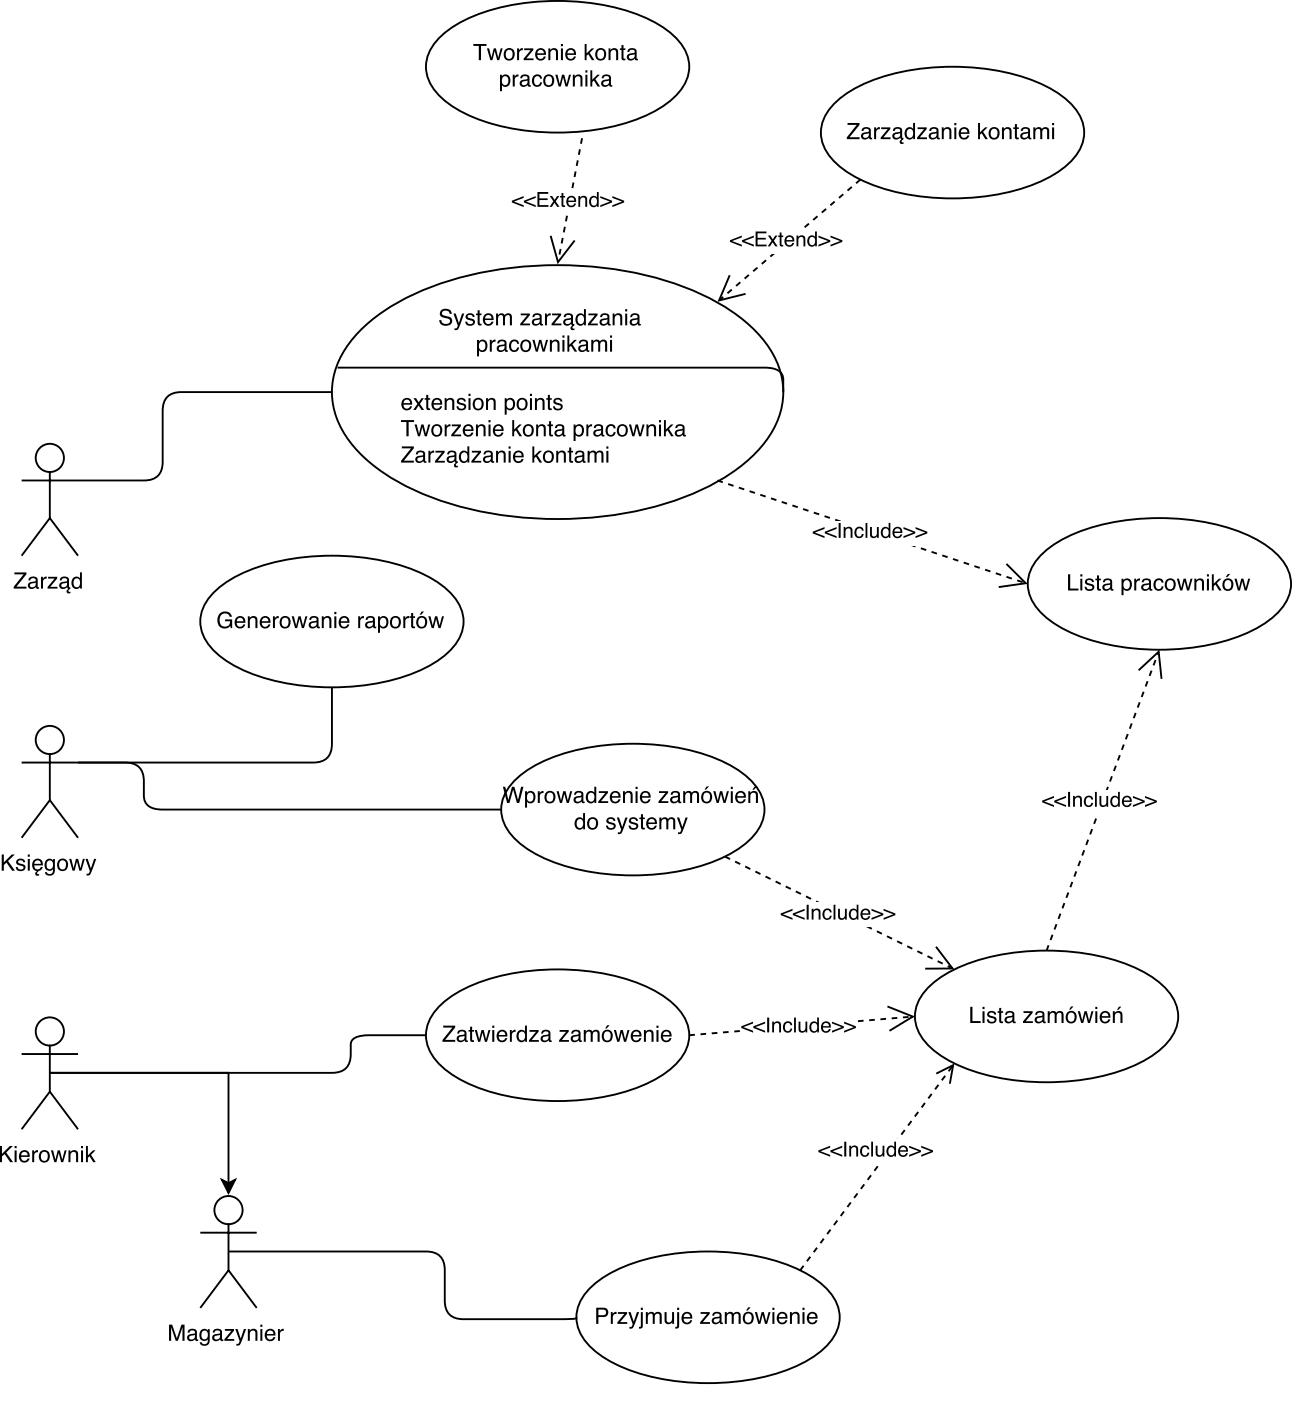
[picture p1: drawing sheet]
<svg xmlns="http://www.w3.org/2000/svg" width="242mm" height="263mm" viewBox="0 0 242 263" stroke-linecap="round" stroke-linejoin="round" font-family="sans-serif">
<g fill="none" stroke="#000" stroke-width=".35">
<path d="M37.6 231.2h10.6M42.9 229.5v8.8M42.9 238.3l-5.3 7.1M42.9 238.3l5.3 7.1"/>
<circle cx="42.9" cy="227" r="2.65"/>
</g>
<path d="M31.4 248h21.9v9.9h-21.9z" fill="#fff"/>
<g fill="#000">
<path d="M41.6 221.3l1.3 .6 1.2-.6-1.2 2.5z"/>
<path d="M31.7 248.5h.6l.9 2.6 .8-2.6h.6v3h-.4v-2.5l-.8 2.5h-.4l-.9-2.5v2.5h-.4zM35.5 250.8a.53 .53 0 0 0 .6 .5 .53 .53 0 0 0 .5-.6v-.3zM35.3 249.6a.96 .96 0 0 1 1.6 .3v1.3l.3 .1v.2a.42 .42 0 0 1-.6-.3 .76 .76 0 0 1-1.1 .4 .76 .76 0 0 1-.2-1.1l1.3-.4a.5 .5 0 0 0-.5-.6 .5 .5 0 0 0-.6 .5h-.3zM37.7 249.6a.83 .83 0 0 1 1.3 0v-.3h.3v2.1a.97 .97 0 0 1-.7 1 .97 .97 0 0 1-1.1-.6h.3a.64 .64 0 0 0 .9 .3 .64 .64 0 0 0 .3-.9 .9 .9 0 0 1-1.1 .3 .9 .9 0 0 1-.5-1zM38 249.8a.92 .92 0 0 0 .3 1.5 .85 .85 0 0 0 .7-.8 .85 .85 0 0 0-.6-.9zM40.2 250.8a.53 .53 0 0 0 .6 .5 .53 .53 0 0 0 .5-.6v-.3zM40 249.6a.96 .96 0 0 1 1.6 .3l.1 1.3 .2 .1v.2a.42 .42 0 0 1-.6-.3 .76 .76 0 0 1-1.1 .4 .76 .76 0 0 1-.2-1.1l1.3-.4a.5 .5 0 0 0-.5-.6 .5 .5 0 0 0-.5 .5h-.4zM42.2 249.3h1.7v.3l-1.3 1.6h1.3v.3h-1.8v-.3l1.3-1.6h-1.2zM44.1 249.3h.5l.6 1.8 .6-1.8h.4l-.5 1.3a3 3 0 0 1-.9 1.8h-.5v-.3h.4l.3-.5zM46.5 249.3h.3v.3a.78 .78 0 0 1 1-.3 .78 .78 0 0 1 .5 .8v1.4h-.4v-1.4a.55 .55 0 0 0-.7-.5 .55 .55 0 0 0-.3 .8v1.1h-.4zM48.8 249.3h.4v2.2h-.4zM48.8 248.5h.4v.4h-.4zM49.9 249.6a1.01 1.01 0 0 1 1.3-.2 1.01 1.01 0 0 1 .5 1.1h-1.6a.63 .63 0 0 0 .4 .8 .63 .63 0 0 0 .8-.5h.3a1.04 1.04 0 0 1-1.3 .8 1.04 1.04 0 0 1-.6-1.5zM50.2 249.8l-.1 .4h1.2a.61 .61 0 0 0-.4-.6 .61 .61 0 0 0-.7 .2zM52.1 249.3h.4v.4a.64 .64 0 0 1 .7-.4v.4a.57 .57 0 0 0-.7 .6v1.2h-.4z"/>
</g>
<path d="M9.3 201.3h33.6v20.6M41.6 221.3l1.3 .6 1.2-.6-1.2 2.5z" fill="none" stroke="#000" stroke-width=".35"/>
<circle cx="9.3" cy="193.5" r="2.65" fill="#fff"/>
<g fill="none" stroke="#000" stroke-width=".35">
<path d="M4.1 197.7h10.5M9.3 196v8.8M9.3 204.8l-5.2 7M9.3 204.8l5.3 7"/>
<circle cx="9.3" cy="193.5" r="2.65"/>
</g>
<path d="M-.1 214.5h18.1v4.9h-18.1z" fill="#fff"/>
<path d="M0 215h.4v1.5l1.5-1.5h.5l-1.2 1.2 1.3 1.8h-.6l-1-1.5-.5 .5v1h-.4zM2.7 215.8h.4v2.2h-.4zM2.7 215h.4v.4h-.4zM3.8 216.1a1.01 1.01 0 0 1 1.3-.2 1.01 1.01 0 0 1 .5 1.1h-1.6a.63 .63 0 0 0 .4 .8 .63 .63 0 0 0 .8-.5h.3a1.04 1.04 0 0 1-1.3 .7 1.04 1.04 0 0 1-.6-1.4zM4.1 216.3l-.1 .4h1.2a.61 .61 0 0 0-.4-.6 .61 .61 0 0 0-.7 .2zM6 215.8h.4v.4a.64 .64 0 0 1 .7-.4v.4a.57 .57 0 0 0-.7 .5v1.3h-.4zM7.9 216.2a.94 .94 0 0 0 .4 1.6 .89 .89 0 0 0 .7-.9 .89 .89 0 0 0-.7-.8zM7.6 216.1a1.06 1.06 0 0 1 1.3-.2 1.06 1.06 0 0 1 .4 1.3 1.05 1.05 0 0 1-1.3 .9 1.05 1.05 0 0 1-.7-1.5zM9.6 215.8h.4l.4 1.7 .4-1.7h.4l.5 1.7 .4-1.7h.4l-.6 2.2h-.4l-.5-1.7-.4 1.7h-.4zM12.8 215.8h.4v.3a.78 .78 0 0 1 .9-.3 .78 .78 0 0 1 .6 .8v1.4h-.4v-1.4a.55 .55 0 0 0-.7-.5 .55 .55 0 0 0-.4 .8v1.1h-.4zM15.2 215.8h.4v2.2h-.4zM15.2 215h.4v.4h-.4zM16.1 215h.4v1.7l.9-.9h.5l-.8 .8 .9 1.4h-.5l-.7-1.1-.3 .3v.8h-.4z" fill="#000"/>
<circle cx="9.3" cy="138.8" r="2.65" fill="#fff"/>
<g fill="none" stroke="#000" stroke-width=".35">
<path d="M4.1 143.1h10.5M9.3 141.3v8.8M9.3 150.1l-5.2 7.1M9.3 150.1l5.3 7.1"/>
<circle cx="9.3" cy="138.8" r="2.65"/>
</g>
<path d="M0 159.8h18v4.9h-18z" fill="#fff"/>
<path d="M.3 160.3h.4v1.5l1.5-1.5h.6l-1.3 1.2 1.3 1.8h-.5l-1.1-1.5-.5 .5v1h-.4zM3.2 161.3a.89 .89 0 0 1 1.5 .5h-.3a.47 .47 0 0 0-.5-.4 .47 .47 0 0 0-.5 .4l.2 .2a.95 .95 0 0 1 1.2 .9 .96 .96 0 0 1-1 .5 .96 .96 0 0 1-.8-.8h.3a.54 .54 0 0 0 .6 .5 .54 .54 0 0 0 .5-.5l-.2-.1a.97 .97 0 0 1-1.2-.9zM5.2 161.1h.4v2.2h-.4zM5.2 160.3h.4v.4h-.4zM6.3 161.4a1.01 1.01 0 0 1 1.3-.2 1.01 1.01 0 0 1 .4 1.1h-1.6a.63 .63 0 0 0 .5 .8 .63 .63 0 0 0 .7-.5h.4a1.04 1.04 0 0 1-1.3 .8 1.04 1.04 0 0 1-.6-1.5zM6.6 161.6l-.2 .5h1.3a.61 .61 0 0 0-.4-.7 .61 .61 0 0 0-.7 .2zM6.7 163.6l.3-.2h.3a.35 .35 0 0 0-.3 .2 .35 .35 0 0 0 .1 .4l.2-.1v.3a.44 .44 0 0 1-.5 0 .44 .44 0 0 1-.1-.6zM8.6 161.4a.83 .83 0 0 1 1.4 0v-.3h.3v2.1a.97 .97 0 0 1-.7 1.1 .97 .97 0 0 1-1.2-.7h.4a.64 .64 0 0 0 .9 .3 .64 .64 0 0 0 .2-.9 .9 .9 0 0 1-1.1 .3 .9 .9 0 0 1-.4-1zM8.9 161.6a.92 .92 0 0 0 .4 1.5 .85 .85 0 0 0 .7-.8 .85 .85 0 0 0-.6-.9zM11.4 161.5a.94 .94 0 0 0 .3 1.6 .89 .89 0 0 0 .7-.9 .89 .89 0 0 0-.7-.8zM11 161.4a1.06 1.06 0 0 1 1.3-.2 1.06 1.06 0 0 1 .4 1.3 1.05 1.05 0 0 1-1.3 .9 1.05 1.05 0 0 1-.7-1.5zM13 161.1h.4l.4 1.8 .4-1.8h.5l.4 1.8 .4-1.8h.4l-.6 2.2h-.4l-.5-1.7-.4 1.7h-.4zM16 161.1h.5l.5 1.8 .6-1.8h.5l-.5 1.4a3 3 0 0 1-.9 1.7h-.5v-.3h.4l.3-.5z" fill="#000"/>
<circle cx="9.3" cy="85.9" r="2.65" fill="#fff"/>
<g fill="none" stroke="#000" stroke-width=".35">
<path d="M4.1 90.1h10.5M9.3 88.4v8.8M9.3 97.2l-5.2 7M9.3 97.2l5.3 7"/>
<circle cx="9.3" cy="85.9" r="2.65"/>
</g>
<path d="M2.5 106.9h13v9.9h-13z" fill="#fff"/>
<path d="M2.7 107.4h2.3v.3l-1.9 2.4h1.9v.3h-2.4v-.3l1.8-2.4h-1.7zM5.7 109.6a.53 .53 0 0 0 .5 .6 .53 .53 0 0 0 .5-.6v-.3zM5.5 108.4a.96 .96 0 0 1 1.6 .4v1.3l.2 .1v.2a.42 .42 0 0 1-.6-.3 .76 .76 0 0 1-1.1 .4 .76 .76 0 0 1-.2-1.1l1.3-.4a.5 .5 0 0 0-.5-.6 .5 .5 0 0 0-.5 .5h-.4zM7.7 108.2h.3v.4a.64 .64 0 0 1 .8-.4l-.1 .4a.57 .57 0 0 0-.6 .5v1.3h-.4zM9 108.2h1.7v.3l-1.3 1.6h1.4v.3h-1.9v-.3l1.3-1.6h-1.2zM11.5 109.6a.53 .53 0 0 0 .6 .6 .53 .53 0 0 0 .5-.6v-.3zM11.3 108.4a.96 .96 0 0 1 1.6 .4l.1 1.3 .2 .1v.2a.42 .42 0 0 1-.6-.3 .76 .76 0 0 1-1.1 .4 .76 .76 0 0 1-.2-1.1l1.3-.4a.5 .5 0 0 0-.5-.6 .5 .5 0 0 0-.5 .5h-.4zM12.6 110.7l.3-.3h.3a.35 .35 0 0 0-.3 .2 .35 .35 0 0 0 .1 .4h.2v.3a.44 .44 0 0 1-.6-.1 .44 .44 0 0 1 0-.5zM14 108.7a.81 .81 0 0 0-.2 1 .81 .81 0 0 0 .9 .4 .87 .87 0 0 0 .3-1 .87 .87 0 0 0-.8-.6zM13.8 108.3l.7-.1 .5 .3v-1.1h.4v3h-.4v-.3a.91 .91 0 0 1-1.1 .3 .91 .91 0 0 1-.5-1l.1-.6z" fill="#000"/>
<path d="M67.1 62.5a38 38 0 0 1 15.3-9.2 71 71 0 0 1 46.7 .8 34 34 0 0 1 14.2 9.8 14.7 14.7 0 0 1 0 19.3 34 34 0 0 1-14.2 9.8 70.5 70.5 0 0 1-49 0 34 34 0 0 1-14.2-9.8 14.7 14.7 0 0 1 0-19.3z" fill="#fff"/>
<path d="M67.1 62.5a38 38 0 0 1 15.3-9.2 71 71 0 0 1 46.7 .8 34 34 0 0 1 14.2 9.8 14.7 14.7 0 0 1 0 19.3 34 34 0 0 1-14.2 9.8 70.5 70.5 0 0 1-49 0 34 34 0 0 1-14.2-9.8 14.7 14.7 0 0 1 0-19.3z" fill="none" stroke="#000" stroke-width=".35"/>
<path d="M82.3 7.2a24 24 0 0 1 11.7-5.8 45.8 45.8 0 0 1 26.5 1.7 16.2 16.2 0 0 1 7.9 6.1 7 7 0 0 1-1.5 8.6 24 24 0 0 1-11.7 5.9 45.8 45.8 0 0 1-26.5-1.7 16.2 16.2 0 0 1-7.9-6.2 7 7 0 0 1 1.5-8.6z" fill="#fff"/>
<path d="M82.3 7.2a24 24 0 0 1 11.7-5.8 45.8 45.8 0 0 1 26.5 1.7 16.2 16.2 0 0 1 7.9 6.1 7 7 0 0 1-1.5 8.6 24 24 0 0 1-11.7 5.9 45.8 45.8 0 0 1-26.5-1.7 16.2 16.2 0 0 1-7.9-6.2 7 7 0 0 1 1.5-8.6z" fill="none" stroke="#000" stroke-width=".35"/>
<g fill="#000">
<path d="M88.8 8.3h2.5v.3h-1.1v2.7h-.4v-2.7h-1zM91.3 9.1h.5l.4 1.7 .4-1.7h.4l.5 1.7 .4-1.7h.4l-.7 2.2h-.3l-.5-1.7-.4 1.7h-.4zM95.1 9.5a.94 .94 0 0 0 .4 1.5 .89 .89 0 0 0 .7-.8 .89 .89 0 0 0-.7-.9zM94.8 9.3a1.06 1.06 0 0 1 1.3-.1 1.06 1.06 0 0 1 .4 1.3 1.05 1.05 0 0 1-1.3 .8 1.05 1.05 0 0 1-.7-1.4zM97 9.1h.4v.4a.64 .64 0 0 1 .7-.5l-.1 .4a.57 .57 0 0 0-.6 .6v1.3h-.4zM98.3 9.1h1.7v.3l-1.3 1.6h1.4v.3h-1.9v-.3l1.3-1.6h-1.2zM100.7 9.4a1.01 1.01 0 0 1 1.2-.3 1.01 1.01 0 0 1 .5 1.2h-1.6a.63 .63 0 0 0 .5 .7 .63 .63 0 0 0 .7-.4h.4a1.04 1.04 0 0 1-1.4 .7 1.04 1.04 0 0 1-.6-1.4zM101 9.5l-.2 .5h1.2a.61 .61 0 0 0-.3-.6 .61 .61 0 0 0-.7 .1zM102.9 9.1h.3v.3a.78 .78 0 0 1 .9-.4 .78 .78 0 0 1 .6 .9v1.4h-.4v-1.4a.55 .55 0 0 0-.7-.5 .55 .55 0 0 0-.4 .7v1.2h-.3zM105.2 9.1h.4v2.2h-.4zM105.2 8.3h.4v.4h-.4zM106.3 9.4a1.01 1.01 0 0 1 1.3-.3 1.01 1.01 0 0 1 .5 1.2h-1.7a.63 .63 0 0 0 .5 .7 .63 .63 0 0 0 .8-.4h.3a1.04 1.04 0 0 1-1.3 .7 1.04 1.04 0 0 1-.6-1.4zM106.6 9.5l-.2 .5h1.3a.61 .61 0 0 0-.4-.6 .61 .61 0 0 0-.7 .1zM109.7 8.3h.3v1.7l1-.9h.5l-.9 .8 .9 1.4h-.5l-.7-1.1-.3 .3v.8h-.3zM112.3 9.5a.94 .94 0 0 0 .4 1.5 .89 .89 0 0 0 .6-.8 .89 .89 0 0 0-.6-.9zM111.9 9.3a1.06 1.06 0 0 1 1.4-.1 1.06 1.06 0 0 1 .4 1.3 1.05 1.05 0 0 1-1.4 .8 1.05 1.05 0 0 1-.6-1.4zM114.2 9.1h.3v.3a.78 .78 0 0 1 .9-.4 .78 .78 0 0 1 .6 .9v1.4h-.4v-1.4a.55 .55 0 0 0-.7-.5 .55 .55 0 0 0-.4 .7v1.2h-.3zM116.6 8.5h.4v.6h.3v.3h-.3v1.4v.2h.3v.3a.53 .53 0 0 1-.7-.5v-1.4h-.3v-.3h.3zM118 10.5a.53 .53 0 0 0 .6 .6 .53 .53 0 0 0 .5-.6v-.3zM117.8 9.3a.96 .96 0 0 1 1.6 .3v1.4h.3v.3a.42 .42 0 0 1-.6-.3 .76 .76 0 0 1-1.1 .3 .76 .76 0 0 1-.2-1.1l1.2-.4a.5 .5 0 0 0-.4-.5 .5 .5 0 0 0-.6 .5h-.3z"/>
<path d="M94.3 14.5a.95 .95 0 0 0 .5 1.5 .89 .89 0 0 0 .6-.9 .89 .89 0 0 0-.6-.8zM93.8 14h.4v.3a.9 .9 0 0 1 1.1-.3 .9 .9 0 0 1 .4 1.1 .93 .93 0 0 1-.4 1.1 .93 .93 0 0 1-1.1-.2v1.1h-.4zM96.2 14h.3v.4a.64 .64 0 0 1 .8-.4l-.1 .4a.57 .57 0 0 0-.6 .6v1.2h-.4zM97.9 15.5a.53 .53 0 0 0 .6 .5 .53 .53 0 0 0 .5-.6v-.3zM97.7 14.3a.96 .96 0 0 1 1.6 .3v1.3l.3 .1v.2a.42 .42 0 0 1-.6-.3 .76 .76 0 0 1-1.1 .4 .76 .76 0 0 1-.2-1.1l1.2-.4a.5 .5 0 0 0-.4-.6 .5 .5 0 0 0-.6 .5h-.3zM100.1 14.3a.91 .91 0 0 1 .9-.3 .91 .91 0 0 1 .7 .8h-.4a.57 .57 0 0 0-.7-.5 .57 .57 0 0 0-.4 .7 .66 .66 0 0 0 .1 .8 .66 .66 0 0 0 .8 0l.2-.4h.4a.96 .96 0 0 1-1.1 .9 .96 .96 0 0 1-.8-1.1zM102.6 14.4a.94 .94 0 0 0 .3 1.6 .89 .89 0 0 0 .7-.9 .89 .89 0 0 0-.7-.8zM102.2 14.3a1.06 1.06 0 0 1 1.3-.2 1.06 1.06 0 0 1 .4 1.3 1.05 1.05 0 0 1-1.3 .9 1.05 1.05 0 0 1-.7-1.5zM104.2 14h.4l.4 1.8 .4-1.8h.4l.5 1.7 .4-1.7h.4l-.6 2.2h-.4l-.5-1.7-.4 1.7h-.4zM107.5 14h.3v.3a.78 .78 0 0 1 .9-.3 .78 .78 0 0 1 .6 .8v1.4h-.4v-1.4a.55 .55 0 0 0-.7-.5 .55 .55 0 0 0-.4 .8v1.1h-.3zM109.8 14h.4v2.2h-.4zM109.8 13.2h.4v.4h-.4zM110.7 13.2h.4v1.8l1-1h.4l-.8 .8 .9 1.4h-.5l-.7-1.1-.3 .3v.8h-.4zM113.2 15.5a.53 .53 0 0 0 .5 .5 .53 .53 0 0 0 .5-.6v-.3zM113 14.3a.96 .96 0 0 1 1.6 .3v1.3l.3 .1v.2a.42 .42 0 0 1-.6-.3 .76 .76 0 0 1-1.1 .4 .76 .76 0 0 1-.2-1.1l1.2-.4a.5 .5 0 0 0-.4-.6 .5 .5 0 0 0-.6 .5h-.3z"/>
</g>
<path d="M156.4 19.6a24 24 0 0 1 11.7-5.9 45.8 45.8 0 0 1 26.5 1.7 16.2 16.2 0 0 1 7.9 6.2 7 7 0 0 1-1.5 8.6 24 24 0 0 1-11.7 5.8 45.8 45.8 0 0 1-26.5-1.7 16.2 16.2 0 0 1-7.9-6.1 7 7 0 0 1 1.5-8.6z" fill="#fff"/>
<path d="M156.4 19.6a24 24 0 0 1 11.7-5.9 45.8 45.8 0 0 1 26.5 1.7 16.2 16.2 0 0 1 7.9 6.2 7 7 0 0 1-1.5 8.6 24 24 0 0 1-11.7 5.8 45.8 45.8 0 0 1-26.5-1.7 16.2 16.2 0 0 1-7.9-6.1 7 7 0 0 1 1.5-8.6z" fill="none" stroke="#000" stroke-width=".35"/>
<path d="M159 23.1h2.2v.3l-1.8 2.3h1.8v.4h-2.4v-.3l1.9-2.4h-1.7zM161.9 25.3a.53 .53 0 0 0 .6 .6 .53 .53 0 0 0 .5-.6v-.3zM161.7 24.1a.96 .96 0 0 1 1.7 .3v1.4h.2v.3a.42 .42 0 0 1-.6-.3 .76 .76 0 0 1-1.1 .4 .76 .76 0 0 1-.2-1.2l1.3-.3a.5 .5 0 0 0-.5-.6 .5 .5 0 0 0-.5 .5h-.4zM164 23.9h.3v.4a.64 .64 0 0 1 .7-.4v.3a.57 .57 0 0 0-.7 .6v1.3h-.3zM165.3 23.9h1.7v.3l-1.3 1.6h1.4v.3h-1.9v-.3l1.3-1.6h-1.2zM167.8 25.3a.53 .53 0 0 0 .6 .6 .53 .53 0 0 0 .5-.6v-.3zM167.6 24.1a.96 .96 0 0 1 1.6 .3v1.4h.3v.3a.42 .42 0 0 1-.6-.3 .76 .76 0 0 1-1.1 .4 .76 .76 0 0 1-.2-1.2l1.2-.3a.5 .5 0 0 0-.4-.6 .5 .5 0 0 0-.6 .5h-.3zM168.9 26.3l.3-.2h.3a.35 .35 0 0 0-.3 .2 .35 .35 0 0 0 0 .4h.3v.2a.44 .44 0 0 1-.6 0 .44 .44 0 0 1 0-.6zM170.2 24.4a.81 .81 0 0 0-.1 1 .81 .81 0 0 0 .9 .4 .87 .87 0 0 0 .3-1 .87 .87 0 0 0-.8-.6zM170.1 24l.7-.1 .5 .3v-1.1h.3v3h-.3v-.3a.91 .91 0 0 1-1.1 .3 .91 .91 0 0 1-.5-1.1l.1-.5zM172.1 23.9h1.7v.3l-1.3 1.6h1.4v.3h-1.9v-.3l1.3-1.6h-1.2zM174.6 25.3a.53 .53 0 0 0 .6 .6 .53 .53 0 0 0 .5-.6v-.3zM174.4 24.1a.96 .96 0 0 1 1.7 .3v1.4h.2v.3a.42 .42 0 0 1-.6-.3 .76 .76 0 0 1-1.1 .4 .76 .76 0 0 1-.2-1.2l1.3-.3a.5 .5 0 0 0-.5-.6 .5 .5 0 0 0-.5 .5h-.4zM176.7 23.9h.3v.3a.78 .78 0 0 1 .9-.4 .78 .78 0 0 1 .6 .9v1.4h-.4v-1.4a.55 .55 0 0 0-.7-.5 .55 .55 0 0 0-.4 .7v1.2h-.3zM179 23.9h.4v2.2h-.4zM179 23.1h.4v.4h-.4zM180.1 24.2a1.01 1.01 0 0 1 1.3-.2 1.01 1.01 0 0 1 .5 1.1h-1.7a.63 .63 0 0 0 .5 .8 .63 .63 0 0 0 .8-.5h.3a1.04 1.04 0 0 1-1.3 .7 1.04 1.04 0 0 1-.6-1.4zM180.4 24.4l-.2 .4h1.3a.61 .61 0 0 0-.4-.6 .61 .61 0 0 0-.7 .2zM183.5 23.1h.3v1.7l1-.9h.5l-.9 .8 .9 1.4h-.5l-.7-1.1-.3 .3v.8h-.3zM186.1 24.3a.94 .94 0 0 0 .4 1.6 .89 .89 0 0 0 .6-.9 .89 .89 0 0 0-.6-.8zM185.7 24.2a1.06 1.06 0 0 1 1.4-.2 1.06 1.06 0 0 1 .4 1.3 1.05 1.05 0 0 1-1.4 .8 1.05 1.05 0 0 1-.6-1.4zM188 23.9h.3v.3a.78 .78 0 0 1 .9-.4 .78 .78 0 0 1 .6 .9v1.4h-.4v-1.4a.55 .55 0 0 0-.7-.5 .55 .55 0 0 0-.4 .7v1.2h-.3zM190.4 23.3h.4v.6h.3v.3h-.3v1.4v.2h.3v.3a.53 .53 0 0 1-.7-.4v-1.5h-.3v-.3h.3zM191.8 25.3a.53 .53 0 0 0 .6 .6 .53 .53 0 0 0 .5-.6v-.3zM191.6 24.1a.96 .96 0 0 1 1.6 .3v1.4h.3v.3a.42 .42 0 0 1-.6-.3 .76 .76 0 0 1-1.1 .4 .76 .76 0 0 1-.2-1.2l1.2-.3a.5 .5 0 0 0-.4-.6 .5 .5 0 0 0-.6 .5h-.3zM193.8 23.9h.4v.3a.72 .72 0 0 1 1.2 0 .73 .73 0 0 1 .9-.3 .73 .73 0 0 1 .5 .7v1.5h-.4v-1.5a.48 .48 0 0 0-.6-.4 .48 .48 0 0 0-.3 .6v1.3h-.4v-1.4a.46 .46 0 0 0-.4-.5 .46 .46 0 0 0-.5 .5v1.4h-.4zM197.4 23.9h.3v2.2h-.3zM197.4 23.1h.3v.4h-.3z" fill="#000"/>
<path d="M39.9 111.3a24 24 0 0 1 11.8-5.9 45.8 45.8 0 0 1 26.5 1.7 16.2 16.2 0 0 1 7.9 6.2 7 7 0 0 1-1.5 8.6 24 24 0 0 1-11.7 5.9 45.8 45.8 0 0 1-26.5-1.8 16.2 16.2 0 0 1-7.9-6.1 7 7 0 0 1 1.4-8.6z" fill="#fff"/>
<path d="M39.9 111.3a24 24 0 0 1 11.8-5.9 45.8 45.8 0 0 1 26.5 1.7 16.2 16.2 0 0 1 7.9 6.2 7 7 0 0 1-1.5 8.6 24 24 0 0 1-11.7 5.9 45.8 45.8 0 0 1-26.5-1.8 16.2 16.2 0 0 1-7.9-6.1 7 7 0 0 1 1.4-8.6z" fill="none" stroke="#000" stroke-width=".35"/>
<path d="M41.2 115.1a1.35 1.35 0 0 1 2.3 .6h-.4a1 1 0 0 0-1.3-.6 1 1 0 0 0-.6 1.2 1 1 0 0 0 .9 1.3 1 1 0 0 0 1.1-1.1h-1v-.3h1.3v1.6h-.2l-.1-.4a1.42 1.42 0 0 1-1.8 .3 1.42 1.42 0 0 1-.6-1.7zM44.3 115.9a1.01 1.01 0 0 1 1.2-.2 1.01 1.01 0 0 1 .5 1.1h-1.6a.63 .63 0 0 0 .5 .8 .63 .63 0 0 0 .7-.5h.4a1.04 1.04 0 0 1-1.4 .8 1.04 1.04 0 0 1-.6-1.5zM44.6 116.1l-.2 .4h1.2a.61 .61 0 0 0-.3-.6 .61 .61 0 0 0-.7 .2zM46.5 115.6h.3v.3a.78 .78 0 0 1 1-.3 .78 .78 0 0 1 .5 .8v1.4h-.4v-1.4a.55 .55 0 0 0-.7-.5 .55 .55 0 0 0-.3 .8v1.1h-.4zM49 115.9a1.01 1.01 0 0 1 1.2-.2 1.01 1.01 0 0 1 .5 1.1h-1.6a.63 .63 0 0 0 .5 .8 .63 .63 0 0 0 .7-.5h.4a1.04 1.04 0 0 1-1.4 .8 1.04 1.04 0 0 1-.6-1.5zM49.3 116.1l-.2 .4h1.3a.61 .61 0 0 0-.4-.6 .61 .61 0 0 0-.7 .2zM51.2 115.6h.4v.4a.64 .64 0 0 1 .7-.4l-.1 .4a.57 .57 0 0 0-.6 .6v1.2h-.4zM53.1 116a.94 .94 0 0 0 .4 1.6 .89 .89 0 0 0 .6-.9 .89 .89 0 0 0-.6-.8zM52.7 115.9a1.06 1.06 0 0 1 1.4-.2 1.06 1.06 0 0 1 .4 1.3 1.05 1.05 0 0 1-1.4 .9 1.05 1.05 0 0 1-.6-1.5zM54.7 115.6h.4l.5 1.8 .4-1.8h.4l.4 1.7 .5-1.7h.4l-.7 2.2h-.4l-.4-1.7-.5 1.7h-.3zM58.3 117.1a.53 .53 0 0 0 .6 .5 .53 .53 0 0 0 .5-.6v-.3zM58.1 115.9a.96 .96 0 0 1 1.7 .3v1.3l.2 .1v.2a.42 .42 0 0 1-.6-.3 .76 .76 0 0 1-1.1 .4 .76 .76 0 0 1-.2-1.1l1.3-.4a.5 .5 0 0 0-.5-.6 .5 .5 0 0 0-.5 .5h-.4zM60.4 115.6h.3v.3a.78 .78 0 0 1 .9-.3 .78 .78 0 0 1 .6 .8v1.4h-.4v-1.4a.55 .55 0 0 0-.7-.5 .55 .55 0 0 0-.4 .8v1.1h-.3zM62.7 115.6h.4v2.2h-.4zM62.7 114.8h.4v.4h-.4zM63.8 115.9a1.01 1.01 0 0 1 1.3-.2 1.01 1.01 0 0 1 .4 1.1h-1.6a.63 .63 0 0 0 .5 .8 .63 .63 0 0 0 .8-.5h.3a1.04 1.04 0 0 1-1.3 .8 1.04 1.04 0 0 1-.6-1.5zM64.1 116.1l-.2 .4h1.3a.61 .61 0 0 0-.4-.6 .61 .61 0 0 0-.7 .2zM67.2 115.6h.3v.4a.64 .64 0 0 1 .8-.4l-.1 .4a.57 .57 0 0 0-.6 .6v1.2h-.4zM68.9 117.1a.53 .53 0 0 0 .6 .5 .53 .53 0 0 0 .5-.6v-.3zM68.7 115.9a.96 .96 0 0 1 1.6 .3v1.3l.3 .1v.2a.42 .42 0 0 1-.6-.3 .76 .76 0 0 1-1.1 .4 .76 .76 0 0 1-.2-1.1l1.2-.4a.5 .5 0 0 0-.4-.6 .5 .5 0 0 0-.6 .5h-.3zM71.5 116.1a.95 .95 0 0 0 .4 1.5 .89 .89 0 0 0 .6-.9 .89 .89 0 0 0-.6-.8zM70.9 115.6h.4v.3a.9 .9 0 0 1 1.1-.3 .9 .9 0 0 1 .5 1.1 .93 .93 0 0 1-.5 1.1 .93 .93 0 0 1-1.1-.2v1.1h-.4zM73.8 116a.94 .94 0 0 0 .4 1.6 .89 .89 0 0 0 .6-.9 .89 .89 0 0 0-.6-.8zM73.4 115.9a1.06 1.06 0 0 1 1.4-.2 1.06 1.06 0 0 1 .4 1.3 1.05 1.05 0 0 1-1.4 .9 1.05 1.05 0 0 1-.6-1.5zM75.7 115.6h.3v.4a.64 .64 0 0 1 .7-.4v.4a.57 .57 0 0 0-.7 .6v1.2h-.3zM77.1 115h.4v.6h.4v.3h-.4v1.5l.1 .1h.3v.3a.53 .53 0 0 1-.8-.4v-1.5h-.3v-.3h.3zM78.7 116a.94 .94 0 0 0 .4 1.6 .89 .89 0 0 0 .7-.9 .89 .89 0 0 0-.7-.8zM78.4 115.9a1.06 1.06 0 0 1 1.3-.2 1.06 1.06 0 0 1 .4 1.3 1.05 1.05 0 0 1-1.3 .9 1.05 1.05 0 0 1-.7-1.5zM79.1 114.7h.5l-.6 .6h-.3zM80.3 115.6h.5l.4 1.8 .4-1.8h.4l.5 1.7 .4-1.7h.4l-.7 2.2h-.3l-.5-1.7-.4 1.7h-.4z" fill="#000"/>
<path d="M96.4 146.6a24 24 0 0 1 11.7-5.9 45.8 45.8 0 0 1 26.5 1.7 16.2 16.2 0 0 1 7.9 6.2 7 7 0 0 1-1.5 8.6 24 24 0 0 1-11.7 5.8 45.8 45.8 0 0 1-26.5-1.7 16.2 16.2 0 0 1-7.9-6.1 7 7 0 0 1 1.5-8.6z" fill="#fff"/>
<path d="M96.4 146.6a24 24 0 0 1 11.7-5.9 45.8 45.8 0 0 1 26.5 1.7 16.2 16.2 0 0 1 7.9 6.2 7 7 0 0 1-1.5 8.6 24 24 0 0 1-11.7 5.8 45.8 45.8 0 0 1-26.5-1.7 16.2 16.2 0 0 1-7.9-6.1 7 7 0 0 1 1.5-8.6z" fill="none" stroke="#000" stroke-width=".35"/>
<g fill="#000">
<path d="M94.3 147.6h.5l.6 2.5 .6-2.5h.5l.7 2.5 .5-2.5h.5l-.8 3h-.4l-.7-2.5-.7 2.5h-.5zM99 148.9a.95 .95 0 0 0 .5 1.5 .89 .89 0 0 0 .6-.9 .89 .89 0 0 0-.6-.8zM98.5 148.4h.4v.3a.9 .9 0 0 1 1.1-.2 .9 .9 0 0 1 .4 1 .93 .93 0 0 1-.4 1.1 .93 .93 0 0 1-1.1-.2v1.1h-.4zM100.9 148.4h.3v.4a.64 .64 0 0 1 .8-.4l-.1 .4a.57 .57 0 0 0-.6 .6v1.2h-.4zM102.8 148.8a.94 .94 0 0 0 .4 1.6 .89 .89 0 0 0 .6-.9 .89 .89 0 0 0-.6-.8zM102.4 148.7a1.06 1.06 0 0 1 1.4-.2 1.06 1.06 0 0 1 .4 1.3 1.05 1.05 0 0 1-1.4 .9 1.05 1.05 0 0 1-.6-1.5zM104.4 148.4h.4l.4 1.8 .5-1.8h.4l.4 1.8 .5-1.8h.3l-.6 2.2h-.4l-.4-1.7-.5 1.7h-.4zM108 149.9a.53 .53 0 0 0 .6 .5 .53 .53 0 0 0 .5-.6v-.3zM107.8 148.7a.96 .96 0 0 1 1.6 .3v1.3l.3 .1v.2a.42 .42 0 0 1-.6-.3 .76 .76 0 0 1-1.1 .4 .76 .76 0 0 1-.2-1.1l1.2-.4a.5 .5 0 0 0-.4-.5 .5 .5 0 0 0-.6 .4h-.3zM110.5 148.9a.81 .81 0 0 0-.2 1 .81 .81 0 0 0 .9 .4 .87 .87 0 0 0 .3-1 .87 .87 0 0 0-.8-.6zM110.3 148.5l.7-.1 .5 .3v-1.1h.3v3h-.3v-.3a.91 .91 0 0 1-1.1 .3 .91 .91 0 0 1-.5-1l.1-.6zM112.3 148.4h1.7v.3l-1.3 1.6h1.4v.3h-1.9v-.3l1.3-1.5h-1.2zM114.7 148.7a1.01 1.01 0 0 1 1.2-.2 1.01 1.01 0 0 1 .5 1.1h-1.6a.63 .63 0 0 0 .5 .8 .63 .63 0 0 0 .7-.5h.4a1.04 1.04 0 0 1-1.4 .8 1.04 1.04 0 0 1-.6-1.5zM115 148.9l-.2 .5h1.2a.61 .61 0 0 0-.3-.7 .61 .61 0 0 0-.7 .2zM116.9 148.4h.3v.3a.78 .78 0 0 1 .9-.3 .78 .78 0 0 1 .6 .8v1.4h-.4v-1.4a.55 .55 0 0 0-.7-.5 .55 .55 0 0 0-.4 .8v1.1h-.3zM119.2 148.4h.4v2.2h-.4zM119.2 147.6h.4v.4h-.4zM120.3 148.7a1.01 1.01 0 0 1 1.3-.2 1.01 1.01 0 0 1 .5 1.1h-1.7a.63 .63 0 0 0 .5 .8 .63 .63 0 0 0 .8-.5h.3a1.04 1.04 0 0 1-1.3 .8 1.04 1.04 0 0 1-.6-1.5zM120.6 148.9l-.2 .5h1.3a.61 .61 0 0 0-.4-.7 .61 .61 0 0 0-.7 .2zM123.6 148.4h1.7v.3l-1.3 1.6h1.4v.3h-1.9v-.3l1.3-1.5h-1.2zM126.1 149.9a.53 .53 0 0 0 .6 .5 .53 .53 0 0 0 .5-.6v-.3zM125.9 148.7a.96 .96 0 0 1 1.6 .3l.1 1.3 .2 .1v.2a.42 .42 0 0 1-.6-.3 .76 .76 0 0 1-1.1 .4 .76 .76 0 0 1-.2-1.1l1.3-.4a.5 .5 0 0 0-.5-.5 .5 .5 0 0 0-.5 .4h-.4zM128.2 148.4h.3v.3a.72 .72 0 0 1 1.3 0 .73 .73 0 0 1 .8-.3 .73 .73 0 0 1 .5 .8v1.4h-.4v-1.5a.48 .48 0 0 0-.5-.4 .48 .48 0 0 0-.4 .6v1.3h-.3v-1.4a.46 .46 0 0 0-.5-.5 .46 .46 0 0 0-.5 .5v1.4h-.3zM132.2 148.8a.94 .94 0 0 0 .4 1.6 .89 .89 0 0 0 .6-.9 .89 .89 0 0 0-.6-.8zM131.8 148.7a1.06 1.06 0 0 1 1.4-.2 1.06 1.06 0 0 1 .4 1.3 1.05 1.05 0 0 1-1.4 .9 1.05 1.05 0 0 1-.6-1.5zM132.5 147.5h.5l-.5 .6h-.3zM133.8 148.4h.4l.4 1.8 .5-1.8h.4l.4 1.8 .5-1.8h.3l-.6 2.2h-.4l-.4-1.7-.5 1.7h-.4zM137.1 148.4h.4v2.2h-.4zM137.1 147.6h.4v.4h-.4zM138.2 148.7a1.01 1.01 0 0 1 1.2-.2 1.01 1.01 0 0 1 .5 1.1h-1.6a.63 .63 0 0 0 .5 .8 .63 .63 0 0 0 .7-.5h.4a1.04 1.04 0 0 1-1.4 .8 1.04 1.04 0 0 1-.6-1.5zM138.5 148.9l-.2 .5h1.2a.61 .61 0 0 0-.3-.7 .61 .61 0 0 0-.7 .2zM140.4 148.4h.3v.3a.78 .78 0 0 1 1-.3 .78 .78 0 0 1 .5 .8v1.4h-.4v-1.4a.55 .55 0 0 0-.7-.5 .55 .55 0 0 0-.4 .8v1.1h-.3zM141.5 147.6h.5l-.6 .6h-.3z"/>
<path d="M108.3 153.9a.81 .81 0 0 0-.1 .9 .81 .81 0 0 0 .9 .4 .87 .87 0 0 0 .3-.9 .87 .87 0 0 0-.8-.6zM108.2 153.5l.7-.2 .5 .3v-1.1h.3v3.1h-.3v-.3a.91 .91 0 0 1-1.1 .3 .91 .91 0 0 1-.5-1.1l.1-.6zM110.8 153.7a.94 .94 0 0 0 .4 1.6 .89 .89 0 0 0 .6-.8 .89 .89 0 0 0-.6-.9zM110.4 153.6a1.06 1.06 0 0 1 1.4-.1 1.06 1.06 0 0 1 .4 1.3 1.05 1.05 0 0 1-1.4 .8 1.05 1.05 0 0 1-.6-1.4zM114 153.5a.89 .89 0 0 1 1.4 .5h-.3a.47 .47 0 0 0-.5-.4 .47 .47 0 0 0-.4 .4l.2 .2a.95 .95 0 0 1 1.1 .9 .96 .96 0 0 1-1 .6 .96 .96 0 0 1-.8-.8h.3a.54 .54 0 0 0 .6 .4 .54 .54 0 0 0 .5-.4l-.2-.2a.97 .97 0 0 1-1.1-.9zM115.7 153.4h.4l.6 1.8 .6-1.8h.4l-.5 1.3a3 3 0 0 1-.9 1.8h-.4v-.4h.4l.2-.5zM118.2 153.5a.89 .89 0 0 1 1.5 .5h-.4a.47 .47 0 0 0-.5-.4 .47 .47 0 0 0-.4 .4l.2 .2a.95 .95 0 0 1 1.1 .9 .96 .96 0 0 1-1 .6 .96 .96 0 0 1-.8-.8h.4a.54 .54 0 0 0 .5 .4 .54 .54 0 0 0 .5-.4l-.2-.2a.97 .97 0 0 1-1.1-.9zM120.2 152.7h.4v.7h.4v.3h-.4v1.4l.1 .2h.3v.3a.53 .53 0 0 1-.8-.5v-1.4h-.3v-.3h.3zM121.5 153.6a1.01 1.01 0 0 1 1.2-.2 1.01 1.01 0 0 1 .5 1.2h-1.6a.63 .63 0 0 0 .5 .7 .63 .63 0 0 0 .7-.4h.4a1.04 1.04 0 0 1-1.4 .7 1.04 1.04 0 0 1-.6-1.4zM121.8 153.8l-.2 .5h1.3a.61 .61 0 0 0-.4-.6 .61 .61 0 0 0-.7 .1zM123.7 153.4h.4v.3a.72 .72 0 0 1 1.2 0 .73 .73 0 0 1 .9-.4 .73 .73 0 0 1 .5 .8v1.5h-.4v-1.6a.48 .48 0 0 0-.6-.3 .48 .48 0 0 0-.3 .6v1.3h-.4v-1.5a.46 .46 0 0 0-.5-.5 .46 .46 0 0 0-.4 .5v1.5h-.4zM127 153.4h.4l.6 1.8 .6-1.8h.4l-.5 1.3a3 3 0 0 1-.9 1.8h-.4v-.4h.4l.2-.5z"/>
</g>
<path d="M82.3 188.9a24 24 0 0 1 11.7-5.9 45.8 45.8 0 0 1 26.5 1.8 16.2 16.2 0 0 1 7.9 6.1 7 7 0 0 1-1.5 8.6 24 24 0 0 1-11.7 5.9 45.8 45.8 0 0 1-26.5-1.8 16.2 16.2 0 0 1-7.9-6.1 7 7 0 0 1 1.5-8.6z" fill="#fff"/>
<path d="M82.3 188.9a24 24 0 0 1 11.7-5.9 45.8 45.8 0 0 1 26.5 1.8 16.2 16.2 0 0 1 7.9 6.1 7 7 0 0 1-1.5 8.6 24 24 0 0 1-11.7 5.9 45.8 45.8 0 0 1-26.5-1.8 16.2 16.2 0 0 1-7.9-6.1 7 7 0 0 1 1.5-8.6z" fill="none" stroke="#000" stroke-width=".35"/>
<path d="M83.1 192.4h2.3v.4l-1.9 2.3h1.9v.3h-2.4v-.3l1.9-2.3h-1.8zM86.1 194.7a.53 .53 0 0 0 .5 .5 .53 .53 0 0 0 .5-.6v-.3zM85.9 193.5a.96 .96 0 0 1 1.6 .3v1.3l.3 .1v.2a.42 .42 0 0 1-.6-.3 .76 .76 0 0 1-1.1 .4 .76 .76 0 0 1-.3-1.1l1.3-.4a.5 .5 0 0 0-.4-.5 .5 .5 0 0 0-.6 .4h-.3zM88.2 192.6h.4v.6h.3v.3h-.3v1.5v.1h.3v.3a.53 .53 0 0 1-.7-.4v-1.5h-.3v-.3h.3zM89.1 193.2h.4l.4 1.8 .4-1.8h.4l.5 1.8 .4-1.8h.4l-.6 2.2h-.4l-.5-1.7-.4 1.7h-.4zM92.3 193.2h.4v2.2h-.4zM92.3 192.4h.4v.4h-.4zM93.4 193.5a1.01 1.01 0 0 1 1.3-.2 1.01 1.01 0 0 1 .5 1.2h-1.6a.63 .63 0 0 0 .4 .7 .63 .63 0 0 0 .8-.5h.3a1.04 1.04 0 0 1-1.3 .8 1.04 1.04 0 0 1-.6-1.5zM93.7 193.7l-.1 .5h1.2a.61 .61 0 0 0-.4-.7 .61 .61 0 0 0-.7 .2zM95.6 193.2h.4v.4a.64 .64 0 0 1 .7-.4v.4a.57 .57 0 0 0-.7 .6v1.2h-.4zM97.4 193.7a.81 .81 0 0 0-.1 1 .81 .81 0 0 0 .9 .4 .87 .87 0 0 0 .3-1 .87 .87 0 0 0-.8-.6zM97.3 193.3l.7-.1 .5 .3v-1.1h.3v3h-.3v-.3a.91 .91 0 0 1-1.1 .3 .91 .91 0 0 1-.5-1l.1-.6zM99.3 193.2h1.7v.3l-1.3 1.6h1.4v.3h-1.9v-.3l1.3-1.5h-1.2zM101.8 194.7a.53 .53 0 0 0 .6 .5 .53 .53 0 0 0 .5-.6v-.3zM101.6 193.5a.96 .96 0 0 1 1.7 .3v1.3l.2 .1v.2a.42 .42 0 0 1-.6-.3 .76 .76 0 0 1-1.1 .4 .76 .76 0 0 1-.2-1.1l1.3-.4a.5 .5 0 0 0-.5-.5 .5 .5 0 0 0-.5 .4h-.4zM105 193.2h1.7v.3l-1.3 1.6h1.3v.3h-1.8v-.3l1.3-1.5h-1.2zM107.5 194.7a.53 .53 0 0 0 .5 .5 .53 .53 0 0 0 .5-.6v-.3zM107.3 193.5a.96 .96 0 0 1 1.6 .3v1.3l.2 .1v.2a.42 .42 0 0 1-.6-.3 .76 .76 0 0 1-1 .4 .76 .76 0 0 1-.3-1.1l1.3-.4a.5 .5 0 0 0-.4-.5 .5 .5 0 0 0-.6 .4h-.3zM109.5 193.2h.4v.3a.72 .72 0 0 1 1.2 0 .73 .73 0 0 1 .9-.3 .73 .73 0 0 1 .5 .8v1.4h-.4v-1.5a.48 .48 0 0 0-.6-.4 .48 .48 0 0 0-.3 .7v1.2h-.4v-1.4a.46 .46 0 0 0-.5-.5 .46 .46 0 0 0-.4 .5v1.4h-.4zM113.5 193.6a.94 .94 0 0 0 .4 1.6 .89 .89 0 0 0 .7-.9 .89 .89 0 0 0-.7-.8zM113.2 193.5a1.06 1.06 0 0 1 1.3-.2 1.06 1.06 0 0 1 .4 1.3 1.05 1.05 0 0 1-1.3 .9 1.05 1.05 0 0 1-.7-1.5zM113.9 192.3h.5l-.6 .6h-.3zM115.1 193.2h.5l.4 1.8 .4-1.8h.4l.5 1.8 .4-1.8h.4l-.7 2.2h-.3l-.5-1.7-.4 1.7h-.4zM118.6 193.5a1.01 1.01 0 0 1 1.2-.2 1.01 1.01 0 0 1 .5 1.2h-1.6a.63 .63 0 0 0 .5 .7 .63 .63 0 0 0 .7-.5h.4a1.04 1.04 0 0 1-1.4 .8 1.04 1.04 0 0 1-.6-1.5zM118.9 193.7l-.2 .5h1.3a.61 .61 0 0 0-.4-.7 .61 .61 0 0 0-.7 .2zM120.8 193.2h.3v.3a.78 .78 0 0 1 1-.3 .78 .78 0 0 1 .5 .8v1.4h-.4v-1.4a.55 .55 0 0 0-.7-.5 .55 .55 0 0 0-.3 .8v1.1h-.4zM123.1 193.2h.4v2.2h-.4zM123.1 192.4h.4v.4h-.4zM124.2 193.5a1.01 1.01 0 0 1 1.3-.2 1.01 1.01 0 0 1 .5 1.2h-1.6a.63 .63 0 0 0 .4 .7 .63 .63 0 0 0 .8-.5h.3a1.04 1.04 0 0 1-1.3 .8 1.04 1.04 0 0 1-.6-1.5zM124.6 193.7l-.2 .5h1.2a.61 .61 0 0 0-.4-.7 .61 .61 0 0 0-.6 .2z" fill="#000"/>
<path d="M110.5 241.8a24 24 0 0 1 11.7-5.8 45.8 45.8 0 0 1 26.5 1.7 16.2 16.2 0 0 1 7.9 6.1 7 7 0 0 1-1.5 8.6 24 24 0 0 1-11.7 5.9 45.8 45.8 0 0 1-26.5-1.7 16.2 16.2 0 0 1-7.9-6.2 7 7 0 0 1 1.5-8.6z" fill="#fff"/>
<path d="M110.5 241.8a24 24 0 0 1 11.7-5.8 45.8 45.8 0 0 1 26.5 1.7 16.2 16.2 0 0 1 7.9 6.1 7 7 0 0 1-1.5 8.6 24 24 0 0 1-11.7 5.9 45.8 45.8 0 0 1-26.5-1.7 16.2 16.2 0 0 1-7.9-6.2 7 7 0 0 1 1.5-8.6z" fill="none" stroke="#000" stroke-width=".35"/>
<path d="M111.8 245.3h1.4a.88 .88 0 0 1 .9 .9 .88 .88 0 0 1-.9 .9h-.9v1.3h-.5zM112.3 245.7v1h.8a.53 .53 0 0 0 .6-.5 .53 .53 0 0 0-.6-.5zM114.6 246.1h.3v.4a.64 .64 0 0 1 .8-.4l-.1 .4a.57 .57 0 0 0-.6 .6v1.3h-.4zM115.9 246.1h1.7v.3l-1.3 1.6h1.4v.4h-1.9v-.3l1.3-1.6h-1.2zM117.9 246.1h.4l.6 1.8 .6-1.8h.4l-.5 1.4a3 3 0 0 1-.9 1.7h-.4v-.3h.3l.3-.5zM120.2 245.3h.4v.4h-.4zM120.2 246.2h.4v2.5a.56 .56 0 0 1-.7 .5v-.3l.3-.1zM121.1 246.1h.4v.4a.72 .72 0 0 1 1.3-.1 .73 .73 0 0 1 .8-.3 .73 .73 0 0 1 .5 .8v1.5h-.4v-1.6a.48 .48 0 0 0-.6-.4 .48 .48 0 0 0-.3 .7v1.3h-.4v-1.5a.46 .46 0 0 0-.4-.5 .46 .46 0 0 0-.5 .5v1.5h-.4zM124.7 246.1h.3v1.5a.52 .52 0 0 0 .7 .5 .52 .52 0 0 0 .4-.7v-1.3h.3v2.3h-.3v-.4a.77 .77 0 0 1-.9 .4 .77 .77 0 0 1-.5-.8zM127 245.3h.4v.4h-.4zM127 246.2h.4v2.5a.56 .56 0 0 1-.7 .5v-.3l.3-.1zM128.1 246.4a1.01 1.01 0 0 1 1.3-.2 1.01 1.01 0 0 1 .5 1.2h-1.7a.63 .63 0 0 0 .5 .7 .63 .63 0 0 0 .8-.4h.3a1.04 1.04 0 0 1-1.3 .7 1.04 1.04 0 0 1-.6-1.4zM128.4 246.6l-.2 .5h1.3a.61 .61 0 0 0-.4-.6 .61 .61 0 0 0-.7 .1zM131.4 246.1h1.7v.3l-1.3 1.6h1.4v.4h-1.9v-.3l1.3-1.6h-1.2zM133.9 247.6a.53 .53 0 0 0 .6 .5 .53 .53 0 0 0 .5-.6v-.3zM133.7 246.4a.96 .96 0 0 1 1.7 .3v1.3l.2 .1v.3a.42 .42 0 0 1-.6-.3 .76 .76 0 0 1-1.1 .3 .76 .76 0 0 1-.2-1.1l1.3-.4a.5 .5 0 0 0-.5-.5 .5 .5 0 0 0-.5 .4h-.4zM136 246.1h.3v.4a.72 .72 0 0 1 1.3-.1 .73 .73 0 0 1 .8-.3 .73 .73 0 0 1 .5 .8v1.5h-.3v-1.6a.48 .48 0 0 0-.6-.4 .48 .48 0 0 0-.4 .7v1.3h-.3v-1.5a.46 .46 0 0 0-.5-.5 .46 .46 0 0 0-.4 .5l-.1 1.5h-.3zM140 246.5a.94 .94 0 0 0 .4 1.6 .89 .89 0 0 0 .6-.8 .89 .89 0 0 0-.6-.9zM139.6 246.4a1.06 1.06 0 0 1 1.4-.2 1.06 1.06 0 0 1 .4 1.3 1.05 1.05 0 0 1-1.4 .9 1.05 1.05 0 0 1-.6-1.4zM140.3 245.3h.5l-.5 .5h-.3zM141.6 246.1h.4l.4 1.8 .5-1.8h.4l.4 1.8 .5-1.8h.3l-.6 2.3h-.4l-.4-1.8-.5 1.8h-.4zM144.9 246.2h.4v2.2h-.4zM144.9 245.3h.4v.4h-.4zM146 246.4a1.01 1.01 0 0 1 1.2-.2 1.01 1.01 0 0 1 .5 1.2h-1.6a.63 .63 0 0 0 .5 .7 .63 .63 0 0 0 .7-.4h.4a1.04 1.04 0 0 1-1.4 .7 1.04 1.04 0 0 1-.6-1.4zM146.3 246.6l-.2 .5h1.2a.61 .61 0 0 0-.3-.6 .61 .61 0 0 0-.7 .1zM148.2 246.1h.3v.4a.78 .78 0 0 1 1-.4 .78 .78 0 0 1 .5 .8v1.5h-.4v-1.4a.55 .55 0 0 0-.7-.6 .55 .55 0 0 0-.3 .8v1.2h-.4zM150.5 246.2h.4v2.2h-.4zM150.5 245.3h.4v.4h-.4zM151.6 246.4a1.01 1.01 0 0 1 1.3-.2 1.01 1.01 0 0 1 .5 1.2h-1.7a.63 .63 0 0 0 .5 .7 .63 .63 0 0 0 .8-.4h.3a1.04 1.04 0 0 1-1.3 .7 1.04 1.04 0 0 1-.6-1.4zM151.9 246.6l-.1 .5h1.2a.61 .61 0 0 0-.4-.6 .61 .61 0 0 0-.7 .1z" fill="#000"/>
<path d="M174 185.4a24 24 0 0 1 11.7-5.9 45.8 45.8 0 0 1 26.5 1.7 16.2 16.2 0 0 1 7.9 6.2 7 7 0 0 1-1.5 8.6 24 24 0 0 1-11.7 5.8 45.8 45.8 0 0 1-26.5-1.7 16.2 16.2 0 0 1-7.9-6.1 7 7 0 0 1 1.5-8.6z" fill="#fff"/>
<path d="M174 185.4a24 24 0 0 1 11.7-5.9 45.8 45.8 0 0 1 26.5 1.7 16.2 16.2 0 0 1 7.9 6.2 7 7 0 0 1-1.5 8.6 24 24 0 0 1-11.7 5.8 45.8 45.8 0 0 1-26.5-1.7 16.2 16.2 0 0 1-7.9-6.1 7 7 0 0 1 1.5-8.6z" fill="none" stroke="#000" stroke-width=".35"/>
<path d="M182 188.9h.4v2.6h1.6v.4h-2zM184.3 189.7h.4v2.2h-.4zM184.3 188.9h.4v.4h-.4zM185.4 189.8a.89 .89 0 0 1 1.5 .5h-.4a.47 .47 0 0 0-.5-.3 .47 .47 0 0 0-.4 .4l.2 .1a.95 .95 0 0 1 1.1 1 .96 .96 0 0 1-1 .5 .96 .96 0 0 1-.8-.8h.4a.54 .54 0 0 0 .5 .5 .54 .54 0 0 0 .5-.5l-.2-.2a.97 .97 0 0 1-1.1-.9zM187.4 189.1h.4v.6h.4v.3h-.4v1.4l.1 .2h.3v.3a.53 .53 0 0 1-.8-.4v-1.5h-.3v-.3h.3zM188.9 191.1a.53 .53 0 0 0 .5 .6 .53 .53 0 0 0 .5-.6v-.3zM188.7 189.9a.96 .96 0 0 1 1.6 .4v1.3h.2v.3a.42 .42 0 0 1-.6-.3 .76 .76 0 0 1-1 .4 .76 .76 0 0 1-.3-1.1l1.3-.4a.5 .5 0 0 0-.5-.6 .5 .5 0 0 0-.5 .5h-.4zM192 189.7h1.7v.3l-1.3 1.6h1.3v.3h-1.8v-.3l1.3-1.6h-1.2zM194.5 191.1a.53 .53 0 0 0 .6 .6 .53 .53 0 0 0 .5-.6v-.3zM194.3 189.9a.96 .96 0 0 1 1.6 .4v1.3h.3v.3a.42 .42 0 0 1-.6-.3 .76 .76 0 0 1-1.1 .4 .76 .76 0 0 1-.2-1.1l1.2-.4a.5 .5 0 0 0-.4-.6 .5 .5 0 0 0-.6 .5h-.3zM196.5 189.7h.4v.3a.72 .72 0 0 1 1.2 0 .73 .73 0 0 1 .9-.3 .73 .73 0 0 1 .5 .7v1.5h-.4v-1.5a.48 .48 0 0 0-.6-.4 .48 .48 0 0 0-.3 .6v1.3h-.4v-1.4a.46 .46 0 0 0-.4-.5 .46 .46 0 0 0-.5 .5v1.4h-.4zM200.6 190.1a.94 .94 0 0 0 .3 1.6 .89 .89 0 0 0 .7-.9 .89 .89 0 0 0-.7-.8zM200.2 190a1.06 1.06 0 0 1 1.3-.2 1.06 1.06 0 0 1 .4 1.3 1.05 1.05 0 0 1-1.3 .9 1.05 1.05 0 0 1-.7-1.5zM200.9 188.8h.5l-.6 .6h-.3zM202.2 189.7h.4l.4 1.7 .4-1.7h.5l.4 1.7 .4-1.7h.4l-.6 2.2h-.4l-.5-1.7-.4 1.7h-.4zM205.5 189.7h.3v2.2h-.3zM205.5 188.9h.3v.4h-.3zM206.6 190a1.01 1.01 0 0 1 1.2-.2 1.01 1.01 0 0 1 .5 1.1h-1.6a.63 .63 0 0 0 .4 .8 .63 .63 0 0 0 .8-.5h.4a1.04 1.04 0 0 1-1.4 .7 1.04 1.04 0 0 1-.6-1.4zM206.9 190.2l-.2 .4h1.2a.61 .61 0 0 0-.3-.6 .61 .61 0 0 0-.7 .2zM208.8 189.7h.3v.3a.78 .78 0 0 1 .9-.3 .78 .78 0 0 1 .6 .8v1.4h-.4v-1.4a.55 .55 0 0 0-.7-.5 .55 .55 0 0 0-.4 .8v1.1h-.3zM209.9 188.8h.5l-.6 .6h-.3z" fill="#000"/>
<path d="M195.2 104.2a24 24 0 0 1 11.7-5.8 45.8 45.8 0 0 1 26.5 1.7 16.2 16.2 0 0 1 7.9 6.2 7 7 0 0 1-1.5 8.5 24 24 0 0 1-11.7 5.9 45.8 45.8 0 0 1-26.5-1.7 16.2 16.2 0 0 1-7.9-6.2 7 7 0 0 1 1.5-8.6z" fill="#fff"/>
<path d="M62.3 73.6h-28.3a3.1 3.1 0 0 0-3.5 3.5v9.5a3.1 3.1 0 0 1-3.5 3.5h-12.4M195.2 104.2a24 24 0 0 1 11.7-5.8 45.8 45.8 0 0 1 26.5 1.7 16.2 16.2 0 0 1 7.9 6.2 7 7 0 0 1-1.5 8.5 24 24 0 0 1-11.7 5.9 45.8 45.8 0 0 1-26.5-1.7 16.2 16.2 0 0 1-7.9-6.2 7 7 0 0 1 1.5-8.6zM62.3 128.9v10.6a3.1 3.1 0 0 1-3.6 3.6h-44.1h8.9a3.1 3.1 0 0 1 3.5 3.5v2.6a2.5 2.5 0 0 0 2.7 2.6l64.3 .1M79.9 194.2h-10.6a4.5 4.5 0 0 0-3.2 .9l-.3 .9a5.7 5.7 0 0 1-.9 4.4 3.6 3.6 0 0 1-2.6 .9h-53M175.6 201.4l3.2-1.6-.6 3.5M42.9 234.8h37a3.1 3.1 0 0 1 3.5 3.5v5.6a3.1 3.1 0 0 0 3.6 3.6h19.6l1.4-.1 .1-.3" fill="none" stroke="#000" stroke-width=".35"/>
<path d="M200.3 107.7h.5v2.7h1.5v.4h-2zM202.7 108.6h.3v2.2h-.3zM202.7 107.7h.3v.5h-.3zM203.7 108.7a.89 .89 0 0 1 1.5 .5h-.3a.47 .47 0 0 0-.5-.4 .47 .47 0 0 0-.5 .4l.2 .2a.95 .95 0 0 1 1.2 .9 .96 .96 0 0 1-1 .5 .96 .96 0 0 1-.8-.7h.3a.54 .54 0 0 0 .6 .4 .54 .54 0 0 0 .5-.5l-.2-.1a.97 .97 0 0 1-1.2-.9zM205.8 107.9h.4v.7h.3v.3h-.3v1.4v.2h.3v.3a.53 .53 0 0 1-.7-.5v-1.4h-.3v-.3h.3zM207.2 110a.53 .53 0 0 0 .6 .6 .53 .53 0 0 0 .5-.7v-.3zM207 108.8a.96 .96 0 0 1 1.6 .3v1.3l.3 .1v.3a.42 .42 0 0 1-.6-.3 .76 .76 0 0 1-1.1 .3 .76 .76 0 0 1-.2-1.1l1.2-.4a.5 .5 0 0 0-.4-.5 .5 .5 0 0 0-.6 .4h-.3zM210.9 109a.95 .95 0 0 0 .4 1.5 .89 .89 0 0 0 .6-.8 .89 .89 0 0 0-.6-.9zM210.4 108.6h.3v.3a.9 .9 0 0 1 1.1-.3 .9 .9 0 0 1 .5 1 .93 .93 0 0 1-.4 1.1 .93 .93 0 0 1-1.1-.2v1.2h-.4zM212.8 108.6h.3v.3a.64 .64 0 0 1 .7-.4v.4a.57 .57 0 0 0-.7 .6v1.3h-.3zM214.5 110a.53 .53 0 0 0 .5 .6 .53 .53 0 0 0 .5-.7v-.3zM214.3 108.8a.96 .96 0 0 1 1.6 .3v1.3l.3 .1v.3a.42 .42 0 0 1-.6-.3 .76 .76 0 0 1-1.1 .3 .76 .76 0 0 1-.2-1.1l1.2-.4a.5 .5 0 0 0-.4-.5 .5 .5 0 0 0-.6 .4h-.3zM216.7 108.8a.91 .91 0 0 1 .9-.3 .91 .91 0 0 1 .7 .8h-.4a.57 .57 0 0 0-.7-.5 .57 .57 0 0 0-.4 .7 .66 .66 0 0 0 .1 .8 .66 .66 0 0 0 .8 .1l.2-.4h.4a.96 .96 0 0 1-1.1 .8 .96 .96 0 0 1-.8-1.1zM219.1 108.9a.94 .94 0 0 0 .4 1.6 .89 .89 0 0 0 .7-.8 .89 .89 0 0 0-.7-.9zM218.8 108.8a1.06 1.06 0 0 1 1.3-.1 1.06 1.06 0 0 1 .4 1.3 1.05 1.05 0 0 1-1.3 .8 1.05 1.05 0 0 1-.7-1.4zM220.8 108.6h.4l.4 1.7 .4-1.7h.4l.5 1.7 .4-1.7h.4l-.6 2.2h-.4l-.5-1.7-.4 1.7h-.4zM224 108.6h.4v.3a.78 .78 0 0 1 .9-.4 .78 .78 0 0 1 .5 .9v1.4h-.3v-1.4a.55 .55 0 0 0-.7-.5 .55 .55 0 0 0-.4 .7v1.2h-.4zM226.4 108.6h.4v2.2h-.4zM226.4 107.7h.4v.5h-.4zM227.3 107.7h.4v1.8l.9-.9h.5l-.8 .8 .9 1.4h-.5l-.7-1.1-.3 .2v.9h-.4zM230 108.9a.94 .94 0 0 0 .3 1.6 .89 .89 0 0 0 .7-.8 .89 .89 0 0 0-.7-.9zM229.6 108.8a1.06 1.06 0 0 1 1.3-.1 1.06 1.06 0 0 1 .4 1.3 1.05 1.05 0 0 1-1.3 .8 1.05 1.05 0 0 1-.7-1.4zM230.3 107.7h.5l-.6 .6h-.3zM231.6 108.6h.4l.4 1.7 .4-1.7h.5l.4 1.7 .4-1.7h.4l-.6 2.2h-.4l-.5-1.7-.4 1.7h-.4z" fill="#000"/>
<path d="M150.1 238.3l28.5-38.2" fill="none" stroke="#000" stroke-width=".35" stroke-dasharray="1.1 1.1" stroke-linecap="butt"/>
<path d="M153.5 213.8h21.5v4.6h-21.5z" fill="#fff"/>
<path d="M153.5 215.8l2.2-.9v.4l-1.8 .7 1.8 .7v.3l-2.2-.9zM155.8 215.8l2.2-.9v.4l-1.8 .7 1.8 .7v.3l-2.2-.9zM158.4 214.2h.4v2.8h-.4zM159.3 214.9h.3v.3a.71 .71 0 0 1 .9-.3 .71 .71 0 0 1 .5 .8v1.3h-.4v-1.3a.5 .5 0 0 0-.6-.5 .5 .5 0 0 0-.3 .7v1.1h-.4zM161.6 215.2a.83 .83 0 0 1 .9-.3 .83 .83 0 0 1 .6 .7h-.4a.56 .56 0 0 0-.7-.4 .56 .56 0 0 0-.3 .8 .54 .54 0 0 0 .4 .7 .54 .54 0 0 0 .6-.5h.4a.91 .91 0 0 1-1.2 .8 .91 .91 0 0 1-.5-1.3zM163.4 214.2h.4v2.8h-.4zM164.3 214.9h.3v1.4a.51 .51 0 0 0 .7 .4 .51 .51 0 0 0 .3-.8v-1h.3v2.1h-.3v-.3a.7 .7 0 0 1-.8 .3 .7 .7 0 0 1-.5-.7zM166.8 215.4a.74 .74 0 0 0-.1 .9 .74 .74 0 0 0 .8 .3 .8 .8 0 0 0 .3-.8 .8 .8 0 0 0-.7-.6zM166.7 215l.7-.1 .4 .3v-1h.3v2.8h-.3v-.3a.84 .84 0 0 1-1.1 .2 .84 .84 0 0 1-.4-.9l.1-.6zM168.7 215.2a.93 .93 0 0 1 1.2-.2 .93 .93 0 0 1 .4 1.1h-1.5a.58 .58 0 0 0 .5 .6 .58 .58 0 0 0 .7-.4h.3a.96 .96 0 0 1-1.3 .7 .96 .96 0 0 1-.5-1.3zM169 215.4l-.2 .4h1.2a.56 .56 0 0 0-.4-.6 .56 .56 0 0 0-.6 .2zM170.5 214.9l2.3 .9v.3l-2.3 .9v-.3l1.8-.7-1.8-.7zM172.8 214.9l2.2 .9v.3l-2.2 .9v-.3l1.8-.7-1.8-.7z" fill="#000"/>
<path d="M129.3 194.2l41.5-3.5" fill="none" stroke="#000" stroke-width=".35" stroke-dasharray="1.1 1.1" stroke-linecap="butt"/>
<path d="M166.5 188.8l4.7 1.9-4.3 2.7" fill="none" stroke="#000" stroke-width=".35"/>
<path d="M139 190.5h21.5v4.6h-21.5z" fill="#fff"/>
<path d="M139 192.5l2.3-.8v.3l-1.8 .7 1.8 .7v.3l-2.3-.9zM141.3 192.5l2.2-.8v.3l-1.8 .7 1.8 .7v.3l-2.2-.9zM143.9 190.9h.4v2.8h-.4zM144.9 191.6h.3v.3a.71 .71 0 0 1 .8-.3 .71 .71 0 0 1 .5 .8v1.3h-.3v-1.3a.5 .5 0 0 0-.7-.5 .5 .5 0 0 0-.3 .7v1.1h-.3zM147.1 191.9a.83 .83 0 0 1 .9-.3 .83 .83 0 0 1 .6 .7h-.3a.56 .56 0 0 0-.8-.4 .56 .56 0 0 0-.3 .8 .54 .54 0 0 0 .4 .7 .54 .54 0 0 0 .7-.4h.3a.91 .91 0 0 1-1.2 .7 .91 .91 0 0 1-.5-1.3zM149 190.9h.3v2.8h-.3zM149.8 191.6h.3v1.4a.51 .51 0 0 0 .7 .4 .51 .51 0 0 0 .3-.8v-1h.3v2.1h-.3v-.3a.7 .7 0 0 1-.8 .3 .7 .7 0 0 1-.5-.7zM152.3 192.1a.74 .74 0 0 0-.1 .9 .74 .74 0 0 0 .8 .4 .8 .8 0 0 0 .3-.9 .8 .8 0 0 0-.7-.6zM152.2 191.8l.7-.2 .4 .3v-1h.3v2.8h-.3v-.3a.84 .84 0 0 1-1 .3 .84 .84 0 0 1-.5-1l.1-.5zM154.3 191.9a.93 .93 0 0 1 1.1-.2 .93 .93 0 0 1 .5 1.1h-1.5a.58 .58 0 0 0 .4 .6 .58 .58 0 0 0 .7-.4h.3a.96 .96 0 0 1-1.2 .7 .96 .96 0 0 1-.6-1.3zM154.5 192.1l-.1 .4h1.1a.56 .56 0 0 0-.3-.6 .56 .56 0 0 0-.7 .2zM156.1 191.7l2.2 .8v.3l-2.2 .9v-.3l1.8-.7-1.8-.7zM158.3 191.7l2.3 .8v.3l-2.3 .9v-.3l1.8-.7-1.8-.7z" fill="#000"/>
<path d="M136 160.7l42.3 20.8" fill="none" stroke="#000" stroke-width=".35" stroke-dasharray="1.1 1.1" stroke-linecap="butt"/>
<path d="M175.6 177.6l3.1 4.1h-5.1" fill="none" stroke="#000" stroke-width=".35"/>
<path d="M146.4 169.3h21.5v4.6h-21.5z" fill="#fff"/>
<path d="M146.5 171.4l2.2-.9v.3l-1.8 .7 1.8 .7v.3l-2.2-.8zM148.7 171.4l2.2-.9v.3l-1.8 .7 1.8 .7v.3l-2.2-.8zM151.3 169.7h.4v2.8h-.4zM152.3 170.5h.3v.3a.71 .71 0 0 1 .8-.4 .71 .71 0 0 1 .5 .8v1.3h-.3v-1.3a.5 .5 0 0 0-.6-.4 .5 .5 0 0 0-.4 .6v1.1h-.3zM154.5 170.7a.83 .83 0 0 1 .9-.3 .83 .83 0 0 1 .6 .8h-.3a.56 .56 0 0 0-.8-.4 .56 .56 0 0 0-.3 .8 .54 .54 0 0 0 .4 .7 .54 .54 0 0 0 .7-.5h.3a.91 .91 0 0 1-1.2 .7 .91 .91 0 0 1-.5-1.3zM156.4 169.7h.3v2.8h-.3zM157.2 170.5h.4v1.3a.51 .51 0 0 0 .6 .4 .51 .51 0 0 0 .3-.7v-1h.3v2h-.3v-.3a.7 .7 0 0 1-.8 .3 .7 .7 0 0 1-.5-.6zM159.7 170.9a.74 .74 0 0 0-.1 .9 .74 .74 0 0 0 .8 .4 .8 .8 0 0 0 .3-.9 .8 .8 0 0 0-.7-.5zM159.6 170.6l.7-.1 .4 .2v-1h.3v2.8h-.3v-.3a.84 .84 0 0 1-1 .3 .84 .84 0 0 1-.5-1l.1-.5zM161.7 170.7a.93 .93 0 0 1 1.1-.2 .93 .93 0 0 1 .5 1.1h-1.5a.58 .58 0 0 0 .4 .7 .58 .58 0 0 0 .7-.4h.3a.96 .96 0 0 1-1.2 .6 .96 .96 0 0 1-.6-1.3zM162 170.9l-.2 .4h1.1a.56 .56 0 0 0-.3-.5 .56 .56 0 0 0-.6 .1zM163.5 170.5l2.2 .9v.3l-2.2 .8v-.3l1.8-.7-1.8-.7zM165.7 170.5l2.3 .9v.3l-2.3 .8v-.3l1.9-.7-1.9-.7z" fill="#000"/>
<path d="M196.3 178.3l20.9-55.7" fill="none" stroke="#000" stroke-width=".35" stroke-dasharray="1.1 1.1" stroke-linecap="butt"/>
<path d="M213.6 125.7l3.7-3.4 .6 5.1" fill="none" stroke="#000" stroke-width=".35"/>
<path d="M195.4 148.2h21.6v4.6h-21.6z" fill="#fff"/>
<path d="M195.5 150.2l2.2-.9v.4l-1.8 .7 1.8 .6v.4l-2.2-.9zM197.8 150.2l2.2-.9v.4l-1.8 .7 1.8 .6v.4l-2.2-.9zM200.4 148.6h.3v2.7h-.3zM201.3 149.3h.3v.3a.71 .71 0 0 1 .9-.3 .71 .71 0 0 1 .4 .7v1.3h-.3v-1.2a.5 .5 0 0 0-.6-.5 .5 .5 0 0 0-.4 .7v1h-.3zM203.6 149.6a.83 .83 0 0 1 .9-.3 .83 .83 0 0 1 .5 .7h-.3a.56 .56 0 0 0-.7-.4 .56 .56 0 0 0-.3 .8 .54 .54 0 0 0 .4 .7 .54 .54 0 0 0 .6-.5h.3a.91 .91 0 0 1-1.1 .8 .91 .91 0 0 1-.6-1.3zM205.4 148.6h.3v2.7h-.3zM206.2 149.3h.4v1.4a.51 .51 0 0 0 .7 .3 .51 .51 0 0 0 .2-.7v-1h.4v2h-.3v-.3a.7 .7 0 0 1-.8 .4 .7 .7 0 0 1-.6-.7zM208.8 149.8a.74 .74 0 0 0-.2 .9 .74 .74 0 0 0 .9 .3 .8 .8 0 0 0 .3-.8 .8 .8 0 0 0-.8-.6zM208.7 149.4l.6-.1 .4 .3v-1.1h.4v2.8h-.3v-.2a.84 .84 0 0 1-1.1 .2 .84 .84 0 0 1-.4-.9l.1-.6zM210.7 149.6a.93 .93 0 0 1 1.1-.2 .93 .93 0 0 1 .5 1h-1.5a.58 .58 0 0 0 .4 .7 .58 .58 0 0 0 .7-.4h.4a.96 .96 0 0 1-1.3 .7 .96 .96 0 0 1-.5-1.3zM211 149.7l-.2 .5h1.1a.56 .56 0 0 0-.3-.6 .56 .56 0 0 0-.6 .1zM212.5 149.3l2.2 .9v.3l-2.2 .9v-.4l1.8-.6-1.8-.7zM214.8 149.3l2.2 .9v.3l-2.2 .9v-.4l1.8-.6-1.8-.7z" fill="#000"/>
<path d="M134.6 90.1l57.4 19.2" fill="none" stroke="#000" stroke-width=".35" stroke-dasharray="1.1 1.1" stroke-linecap="butt"/>
<path d="M188.8 105.8l3.6 3.6-5.1 .7" fill="none" stroke="#000" stroke-width=".35"/>
<path d="M152.4 97.7h21.5v4.6h-21.5z" fill="#fff"/>
<path d="M152.5 99.7l2.2-.8v.3l-1.8 .7 1.8 .7v.3l-2.2-.8zM154.7 99.7l2.2-.8v.3l-1.8 .7 1.8 .7v.3l-2.2-.8zM157.3 98.1h.4v2.8h-.4zM158.3 98.9h.3v.3a.71 .71 0 0 1 .8-.4 .71 .71 0 0 1 .5 .8v1.3h-.3v-1.3a.5 .5 0 0 0-.6-.4 .5 .5 0 0 0-.4 .6v1.1h-.3zM160.5 99.1a.83 .83 0 0 1 .9-.3 .83 .83 0 0 1 .6 .7h-.3a.56 .56 0 0 0-.8-.3 .56 .56 0 0 0-.3 .7 .54 .54 0 0 0 .4 .7 .54 .54 0 0 0 .7-.4h.3a.91 .91 0 0 1-1.2 .7 .91 .91 0 0 1-.5-1.3zM162.4 98.1h.3v2.8h-.3zM163.2 98.9h.4v1.3a.51 .51 0 0 0 .6 .4 .51 .51 0 0 0 .3-.7v-1h.3v2h-.3v-.3a.7 .7 0 0 1-.8 .3 .7 .7 0 0 1-.5-.7zM165.7 99.3a.74 .74 0 0 0-.1 .9 .74 .74 0 0 0 .8 .4 .8 .8 0 0 0 .3-.9 .8 .8 0 0 0-.7-.6zM165.6 99l.7-.1 .4 .2v-1h.3v2.8h-.3v-.3a.84 .84 0 0 1-1 .3 .84 .84 0 0 1-.5-1l.1-.5zM167.7 99.1a.93 .93 0 0 1 1.1-.2 .93 .93 0 0 1 .5 1.1h-1.5a.58 .58 0 0 0 .4 .7 .58 .58 0 0 0 .7-.4h.3a.96 .96 0 0 1-1.2 .6 .96 .96 0 0 1-.6-1.3zM168 99.3l-.2 .4h1.1a.56 .56 0 0 0-.3-.5 .56 .56 0 0 0-.6 .1zM169.5 98.9l2.2 .8v.4l-2.2 .8v-.3l1.8-.7-1.8-.7zM171.7 98.9l2.3 .8v.4l-2.3 .8v-.3l1.9-.7-1.9-.7z" fill="#000"/>
<path d="M109.2 25.9l-4.4 22.9" fill="none" stroke="#000" stroke-width=".35" stroke-dasharray="1.1 1.1" stroke-linecap="butt"/>
<path d="M103.3 44.2l1.4 5 3.1-4.1" fill="none" stroke="#000" stroke-width=".35"/>
<path d="M96 35.6h21.1v4.6h-21.1z" fill="#fff"/>
<path d="M96 37.7l2.2-.9v.3l-1.8 .7 1.8 .7v.3l-2.2-.8zM98.3 37.7l2.2-.9v.3l-1.8 .7 1.8 .7v.3l-2.2-.8zM100.8 36h2v.4h-1.6v.8h1.5v.3h-1.5v1h1.7v.3h-2.1zM103.1 36.8h.5l.4 .7 .5-.7h.4l-.7 1 .8 1h-.5l-.5-.8-.5 .8h-.4l.7-1zM105.3 36.2h.4v.6h.3v.3h-.3v1.3v.1h.3v.3a.48 .48 0 0 1-.7-.4v-1.3h-.2v-.3h.2zM106.5 37a.93 .93 0 0 1 1.1-.2 .93 .93 0 0 1 .5 1.1h-1.5a.58 .58 0 0 0 .4 .7 .58 .58 0 0 0 .7-.4h.3a.96 .96 0 0 1-1.2 .6 .96 .96 0 0 1-.5-1.3zM106.8 37.2l-.2 .4h1.1a.56 .56 0 0 0-.3-.5 .56 .56 0 0 0-.6 .1zM108.5 36.8h.3v.3a.71 .71 0 0 1 .9-.4 .71 .71 0 0 1 .4 .8v1.3h-.3v-1.3a.5 .5 0 0 0-.6-.4 .5 .5 0 0 0-.4 .6v1.1h-.3zM111 37.2a.74 .74 0 0 0-.1 .9 .74 .74 0 0 0 .8 .4 .8 .8 0 0 0 .3-.9 .8 .8 0 0 0-.7-.5zM110.9 36.9l.7-.1 .4 .2v-1h.3v2.8h-.3v-.3a.84 .84 0 0 1-1 .3 .84 .84 0 0 1-.5-1l.1-.5zM112.6 36.8l2.2 .9v.3l-2.2 .8v-.3l1.8-.7-1.8-.7zM114.9 36.8l2.2 .9v.3l-2.2 .8v-.3l1.8-.7-1.8-.7z" fill="#000"/>
<path d="M161.4 33.7l-26.2 22.4" fill="none" stroke="#000" stroke-width=".35" stroke-dasharray="1.1 1.1" stroke-linecap="butt"/>
<path d="M136.9 51.6l-2 4.8 5-1.3" fill="none" stroke="#000" stroke-width=".35"/>
<path d="M136.9 43h21.1v4.6h-21.1z" fill="#fff"/>
<g fill="#000">
<path d="M136.9 45.1l2.2-.9v.3l-1.8 .7 1.8 .7v.3l-2.2-.8zM139.2 45.1l2.2-.9v.3l-1.8 .7 1.8 .7v.3l-2.2-.8zM141.7 43.4h2.1v.4h-1.7v.8h1.5v.3h-1.5v1h1.7v.3h-2.1zM144.1 44.2h.4l.5 .7 .4-.7h.4l-.6 1 .7 1h-.5l-.5-.7-.5 .7h-.4l.7-1zM146.3 43.6h.3v.6h.3v.3h-.3v1.3l.1 .1h.2v.3a.48 .48 0 0 1-.6-.4v-1.3h-.3v-.3h.3zM147.4 44.4a.93 .93 0 0 1 1.1-.2 .93 .93 0 0 1 .5 1.1h-1.5a.58 .58 0 0 0 .4 .7 .58 .58 0 0 0 .7-.4h.4a.96 .96 0 0 1-1.3 .6 .96 .96 0 0 1-.5-1.3zM147.7 44.6l-.2 .4h1.1a.56 .56 0 0 0-.3-.5 .56 .56 0 0 0-.6 .1zM149.4 44.2h.3v.3a.71 .71 0 0 1 .9-.4 .71 .71 0 0 1 .5 .8v1.3h-.4v-1.3a.5 .5 0 0 0-.6-.4 .5 .5 0 0 0-.3 .7v1h-.4zM151.9 44.6a.74 .74 0 0 0-.1 .9 .74 .74 0 0 0 .8 .4 .8 .8 0 0 0 .3-.9 .8 .8 0 0 0-.7-.5zM151.8 44.3l.7-.1 .4 .2v-1h.3v2.8h-.3v-.3a.84 .84 0 0 1-1 .3 .84 .84 0 0 1-.5-1l.1-.5zM153.5 44.2l2.2 .9v.3l-2.2 .8v-.3l1.8-.7-1.8-.7zM155.8 44.2l2.2 .9v.3l-2.2 .8v-.3l1.8-.7-1.8-.7z"/>
<path d="M75.6 75a1.01 1.01 0 0 1 1.2-.2 1.01 1.01 0 0 1 .5 1.1h-1.6a.63 .63 0 0 0 .5 .8 .63 .63 0 0 0 .7-.5h.4a1.04 1.04 0 0 1-1.4 .7 1.04 1.04 0 0 1-.6-1.4zM75.9 75.2l-.2 .4h1.2a.61 .61 0 0 0-.3-.6 .61 .61 0 0 0-.7 .2zM77.6 74.7h.4l.5 .8 .6-.8h.4l-.7 1.1 .7 1.1h-.4l-.6-.8-.5 .8h-.5l.8-1.1zM80 74.1h.3v.6h.4v.3h-.4v1.4l.1 .2h.3v.3a.53 .53 0 0 1-.7-.4v-1.5h-.3v-.3h.3zM81.2 75a1.01 1.01 0 0 1 1.3-.2 1.01 1.01 0 0 1 .5 1.1h-1.7a.63 .63 0 0 0 .5 .8 .63 .63 0 0 0 .8-.5h.3a1.04 1.04 0 0 1-1.3 .7 1.04 1.04 0 0 1-.6-1.4zM81.5 75.2l-.2 .4h1.3a.61 .61 0 0 0-.4-.6 .61 .61 0 0 0-.7 .2zM83.4 74.7h.4v.3a.78 .78 0 0 1 .9-.4 .78 .78 0 0 1 .5 .9v1.4h-.4v-1.4a.55 .55 0 0 0-.6-.5 .55 .55 0 0 0-.4 .7v1.2h-.4zM85.9 74.8a.89 .89 0 0 1 1.5 .5h-.4a.47 .47 0 0 0-.5-.4 .47 .47 0 0 0-.4 .5l.2 .1a.95 .95 0 0 1 1.1 1 .96 .96 0 0 1-1 .5 .96 .96 0 0 1-.8-.8h.4a.54 .54 0 0 0 .5 .5 .54 .54 0 0 0 .6-.5l-.3-.2a.97 .97 0 0 1-1.1-.9zM87.9 74.7h.4v2.2h-.4zM87.9 73.9h.4v.4h-.4zM89.3 75.1a.94 .94 0 0 0 .4 1.6 .89 .89 0 0 0 .6-.9 .89 .89 0 0 0-.6-.8zM89 75a1.06 1.06 0 0 1 1.3-.2 1.06 1.06 0 0 1 .4 1.3 1.05 1.05 0 0 1-1.3 .8 1.05 1.05 0 0 1-.7-1.4zM91.2 74.7h.3v.3a.78 .78 0 0 1 1-.4 .78 .78 0 0 1 .5 .9v1.4h-.4v-1.4a.55 .55 0 0 0-.7-.5 .55 .55 0 0 0-.4 .7v1.2h-.3zM95.2 75.1a.95 .95 0 0 0 .4 1.6 .89 .89 0 0 0 .6-.9 .89 .89 0 0 0-.6-.8zM94.7 74.7h.3v.3a.9 .9 0 0 1 1.1-.3 .9 .9 0 0 1 .5 1.1 .93 .93 0 0 1-.4 1 .93 .93 0 0 1-1.2-.1v1.1h-.3zM97.6 75.1a.94 .94 0 0 0 .3 1.6 .89 .89 0 0 0 .7-.9 .89 .89 0 0 0-.7-.8zM97.2 75a1.06 1.06 0 0 1 1.3-.2 1.06 1.06 0 0 1 .4 1.3 1.05 1.05 0 0 1-1.3 .8 1.05 1.05 0 0 1-.7-1.4zM99.4 74.7h.4v2.2h-.4zM99.4 73.9h.4v.4h-.4zM100.3 74.7h.4v.3a.78 .78 0 0 1 .9-.4 .78 .78 0 0 1 .6 .9v1.4h-.4v-1.4a.55 .55 0 0 0-.7-.5 .55 .55 0 0 0-.4 .7v1.2h-.4zM102.8 74.1h.4v.6h.3v.3h-.3v1.4v.2h.3v.3a.53 .53 0 0 1-.7-.4v-1.5h-.3v-.3h.3zM104 74.8a.89 .89 0 0 1 1.5 .5h-.4a.47 .47 0 0 0-.4-.4 .47 .47 0 0 0-.5 .5l.2 .1a.95 .95 0 0 1 1.1 1 .96 .96 0 0 1-.9 .5 .96 .96 0 0 1-.9-.8h.4a.54 .54 0 0 0 .5 .5 .54 .54 0 0 0 .6-.5l-.2-.2a.97 .97 0 0 1-1.2-.9z"/>
<path d="M75.2 78.8h2.5v.4h-1v2.6h-.5v-2.6h-1zM77.8 79.6h.4l.4 1.8 .4-1.8h.4l.5 1.8 .4-1.8h.4l-.6 2.2h-.4l-.5-1.7-.4 1.7h-.4zM81.6 80a.94 .94 0 0 0 .3 1.6 .89 .89 0 0 0 .7-.9 .89 .89 0 0 0-.7-.8zM81.2 79.9a1.06 1.06 0 0 1 1.3-.2 1.06 1.06 0 0 1 .4 1.3 1.05 1.05 0 0 1-1.3 .9 1.05 1.05 0 0 1-.7-1.5zM83.4 79.6h.4v.4a.64 .64 0 0 1 .7-.4v.4a.57 .57 0 0 0-.7 .6v1.2h-.4zM84.7 79.6h1.8v.3l-1.3 1.6h1.3v.3h-1.9v-.2l1.4-1.6h-1.3zM87.1 79.9a1.01 1.01 0 0 1 1.2-.2 1.01 1.01 0 0 1 .5 1.2h-1.6a.63 .63 0 0 0 .5 .7 .63 .63 0 0 0 .7-.5h.4a1.04 1.04 0 0 1-1.4 .8 1.04 1.04 0 0 1-.6-1.5zM87.4 80.1l-.2 .5h1.2a.61 .61 0 0 0-.3-.6 .61 .61 0 0 0-.7 .1zM89.3 79.6h.3v.3a.78 .78 0 0 1 1-.3 .78 .78 0 0 1 .5 .8v1.4h-.4v-1.4a.55 .55 0 0 0-.7-.5 .55 .55 0 0 0-.3 .8v1.1h-.4zM91.6 79.6h.4v2.2h-.4zM91.6 78.8h.4v.4h-.4zM92.7 79.9a1.01 1.01 0 0 1 1.3-.2 1.01 1.01 0 0 1 .5 1.2h-1.7a.63 .63 0 0 0 .5 .7 .63 .63 0 0 0 .8-.5h.3a1.04 1.04 0 0 1-1.3 .8 1.04 1.04 0 0 1-.6-1.5zM93 80.1l-.1 .5h1.2a.61 .61 0 0 0-.4-.6 .61 .61 0 0 0-.7 .1zM96.1 78.8h.4v1.8l.9-1h.5l-.9 .9 .9 1.3h-.4l-.7-1.1-.3 .3v.8h-.4zM98.7 80a.94 .94 0 0 0 .4 1.6 .89 .89 0 0 0 .6-.9 .89 .89 0 0 0-.6-.8zM98.4 79.9a1.06 1.06 0 0 1 1.3-.2 1.06 1.06 0 0 1 .4 1.3 1.05 1.05 0 0 1-1.3 .9 1.05 1.05 0 0 1-.7-1.5zM100.6 79.6h.3v.3a.78 .78 0 0 1 .9-.3 .78 .78 0 0 1 .6 .8v1.4h-.4v-1.4a.55 .55 0 0 0-.7-.5 .55 .55 0 0 0-.4 .8v1.1h-.3zM103 79h.4v.6h.3v.3h-.3v1.5l.1 .1 .2 .1v.2a.53 .53 0 0 1-.7-.4v-1.5h-.3v-.3h.3zM104.4 81.1a.53 .53 0 0 0 .6 .5 .53 .53 0 0 0 .5-.6v-.3zM104.2 79.9a.96 .96 0 0 1 1.6 .3l.1 1.3 .2 .1v.3a.42 .42 0 0 1-.6-.3 .76 .76 0 0 1-1.1 .3 .76 .76 0 0 1-.2-1.1l1.3-.4a.5 .5 0 0 0-.5-.5 .5 .5 0 0 0-.5 .4h-.4zM108.2 80.1a.95 .95 0 0 0 .4 1.5 .89 .89 0 0 0 .6-.9 .89 .89 0 0 0-.6-.8zM107.6 79.6h.4v.3a.9 .9 0 0 1 1.1-.2 .9 .9 0 0 1 .4 1 .93 .93 0 0 1-.4 1.1 .93 .93 0 0 1-1.1-.2v1.1h-.4zM110 79.6h.3v.4a.64 .64 0 0 1 .8-.4l-.1 .4a.57 .57 0 0 0-.6 .6v1.2h-.4zM111.7 81.1a.53 .53 0 0 0 .6 .5 .53 .53 0 0 0 .5-.6v-.3zM111.5 79.9a.96 .96 0 0 1 1.6 .3v1.3l.3 .1v.3a.42 .42 0 0 1-.6-.3 .76 .76 0 0 1-1.1 .3 .76 .76 0 0 1-.2-1.1l1.2-.4a.5 .5 0 0 0-.4-.5 .5 .5 0 0 0-.6 .4h-.3zM113.9 79.9a.91 .91 0 0 1 .9-.3 .91 .91 0 0 1 .7 .8h-.4a.57 .57 0 0 0-.7-.5 .57 .57 0 0 0-.4 .7 .66 .66 0 0 0 .1 .8 .66 .66 0 0 0 .8 0l.2-.3h.4a.96 .96 0 0 1-1.1 .8 .96 .96 0 0 1-.8-1.1zM116.4 80a.94 .94 0 0 0 .3 1.6 .89 .89 0 0 0 .7-.9 .89 .89 0 0 0-.7-.8zM116 79.9a1.06 1.06 0 0 1 1.3-.2 1.06 1.06 0 0 1 .4 1.3 1.05 1.05 0 0 1-1.3 .9 1.05 1.05 0 0 1-.7-1.5zM118 79.6h.4l.4 1.8 .4-1.8h.5l.4 1.8 .4-1.8h.4l-.6 2.2h-.4l-.5-1.7-.4 1.7h-.4zM121.3 79.6h.3v.3a.78 .78 0 0 1 .9-.3 .78 .78 0 0 1 .6 .8v1.4h-.4v-1.4a.55 .55 0 0 0-.7-.5 .55 .55 0 0 0-.4 .8v1.1h-.3zM123.6 79.6h.4v2.2h-.4zM123.6 78.8h.4v.4h-.4zM124.5 78.8h.4v1.8l1-1h.4l-.8 .9 .9 1.3h-.5l-.7-1.1-.3 .3v.8h-.4zM127 81.1a.53 .53 0 0 0 .6 .5 .53 .53 0 0 0 .4-.6v-.3zM126.8 79.9a.96 .96 0 0 1 1.6 .3v1.3l.3 .1v.3a.42 .42 0 0 1-.6-.3 .76 .76 0 0 1-1.1 .3 .76 .76 0 0 1-.2-1.1l1.2-.4a.5 .5 0 0 0-.4-.5 .5 .5 0 0 0-.6 .4h-.3z"/>
<path d="M82.8 58.2a1.19 1.19 0 0 1 1.9 .7h-.4a.75 .75 0 0 0-.6-.6 .75 .75 0 0 0-.8 .5 1.87 1.87 0 0 0 1.5 .7 .92 .92 0 0 1 .3 1.2 .92 .92 0 0 1-1.1 .4 1.05 1.05 0 0 1-1.2-1h.4a.85 .85 0 0 0 .7 .7 .85 .85 0 0 0 .9-.6l-.3-.4a2.15 2.15 0 0 1-1.6-.7v-.5zM85.1 58.8h.4l.6 1.8 .6-1.8h.4l-.5 1.3a3 3 0 0 1-.9 1.8h-.4v-.3h.3l.3-.5zM87.6 59a.89 .89 0 0 1 1.4 .5h-.3a.47 .47 0 0 0-.5-.4 .47 .47 0 0 0-.5 .4l.3 .2a.95 .95 0 0 1 1.1 .9 .96 .96 0 0 1-1 .5 .96 .96 0 0 1-.8-.8h.3a.54 .54 0 0 0 .6 .5 .54 .54 0 0 0 .5-.5l-.2-.1a.97 .97 0 0 1-1.1-.9zM89.6 58.2h.4v.6h.3v.3h-.3v1.5l.1 .1h.2v.3a.53 .53 0 0 1-.7-.4v-1.5h-.3v-.3h.3zM90.9 59.1a1.01 1.01 0 0 1 1.2-.2 1.01 1.01 0 0 1 .5 1.1h-1.6a.63 .63 0 0 0 .4 .8 .63 .63 0 0 0 .8-.5h.4a1.04 1.04 0 0 1-1.4 .8 1.04 1.04 0 0 1-.6-1.5zM91.2 59.3l-.2 .4h1.2a.61 .61 0 0 0-.3-.6 .61 .61 0 0 0-.7 .2zM93.1 58.8h.3v.3a.72 .72 0 0 1 1.3 0 .73 .73 0 0 1 .8-.3 .73 .73 0 0 1 .5 .8v1.4h-.4v-1.5a.48 .48 0 0 0-.5-.4 .48 .48 0 0 0-.4 .6v1.3h-.3v-1.4a.46 .46 0 0 0-.5-.5 .46 .46 0 0 0-.5 .5v1.4h-.3zM97.7 58.8h1.7v.3l-1.3 1.6h1.3v.3h-1.8v-.3l1.3-1.6h-1.2zM100.2 60.3a.53 .53 0 0 0 .5 .5 .53 .53 0 0 0 .5-.6v-.3zM100 59.1a.96 .96 0 0 1 1.6 .3v1.3l.3 .1v.2a.42 .42 0 0 1-.6-.3 .76 .76 0 0 1-1.1 .4 .76 .76 0 0 1-.2-1.1l1.2-.4a.5 .5 0 0 0-.4-.6 .5 .5 0 0 0-.6 .5h-.3zM102.2 58.8h.4v.4a.64 .64 0 0 1 .7-.4v.4a.57 .57 0 0 0-.7 .6v1.2h-.4zM103.6 58.8h1.7v.3l-1.3 1.6h1.3v.3h-1.8v-.3l1.3-1.6h-1.2zM106.1 60.3a.53 .53 0 0 0 .5 .5 .53 .53 0 0 0 .5-.6v-.3zM105.9 59.1a.96 .96 0 0 1 1.6 .3v1.3l.2 .1v.2a.42 .42 0 0 1-.6-.3 .76 .76 0 0 1-1 .4 .76 .76 0 0 1-.3-1.1l1.3-.4a.5 .5 0 0 0-.5-.6 .5 .5 0 0 0-.5 .5h-.3zM107.1 61.3l.3-.3h.3a.35 .35 0 0 0-.3 .2 .35 .35 0 0 0 .1 .4h.3v.3a.44 .44 0 0 1-.6 0 .44 .44 0 0 1-.1-.6zM108.5 59.3a.81 .81 0 0 0-.1 1 .81 .81 0 0 0 .9 .4 .87 .87 0 0 0 .3-1 .87 .87 0 0 0-.8-.6zM108.4 58.9l.7-.1 .4 .3v-1.1h.4v3h-.3v-.3a.91 .91 0 0 1-1.2 .3 .91 .91 0 0 1-.5-1l.1-.6zM110.4 58.8h1.7v.3l-1.3 1.6h1.3v.3h-1.8v-.3l1.3-1.6h-1.2zM112.9 60.3a.53 .53 0 0 0 .5 .5 .53 .53 0 0 0 .5-.6v-.3zM112.7 59.1a.96 .96 0 0 1 1.6 .3v1.3l.3 .1v.2a.42 .42 0 0 1-.6-.3 .76 .76 0 0 1-1.1 .4 .76 .76 0 0 1-.2-1.1l1.2-.4a.5 .5 0 0 0-.4-.6 .5 .5 0 0 0-.6 .5h-.3zM114.9 58.8h.4v.3a.78 .78 0 0 1 .9-.3 .78 .78 0 0 1 .5 .8v1.4h-.4v-1.4a.55 .55 0 0 0-.6-.5 .55 .55 0 0 0-.4 .8v1.1h-.4zM117.3 58.8h.4v2.2h-.4zM117.3 58h.4v.4h-.4zM118.5 60.3a.53 .53 0 0 0 .6 .5 .53 .53 0 0 0 .5-.6v-.3zM118.3 59.1a.96 .96 0 0 1 1.7 .3v1.3l.2 .1v.2a.42 .42 0 0 1-.6-.3 .76 .76 0 0 1-1.1 .4 .76 .76 0 0 1-.2-1.1l1.3-.4a.5 .5 0 0 0-.5-.6 .5 .5 0 0 0-.5 .5h-.4z"/>
<path d="M90 64.2a.95 .95 0 0 0 .4 1.5 .89 .89 0 0 0 .7-.8 .89 .89 0 0 0-.7-.9zM89.5 63.8h.3v.3a.9 .9 0 0 1 1.1-.3 .9 .9 0 0 1 .5 1 .93 .93 0 0 1-.4 1.1 .93 .93 0 0 1-1.1-.2v1.2h-.4zM91.9 63.8h.3v.3a.64 .64 0 0 1 .8-.4l-.1 .4a.57 .57 0 0 0-.6 .6v1.3h-.4zM93.6 65.2a.53 .53 0 0 0 .6 .6 .53 .53 0 0 0 .4-.7v-.3zM93.4 64a.96 .96 0 0 1 1.6 .3v1.3l.3 .1v.3a.42 .42 0 0 1-.6-.3 .76 .76 0 0 1-1.1 .3 .76 .76 0 0 1-.2-1.1l1.2-.4a.5 .5 0 0 0-.4-.5 .5 .5 0 0 0-.6 .4h-.3zM95.8 64a.91 .91 0 0 1 .9-.3 .91 .91 0 0 1 .7 .8h-.4a.57 .57 0 0 0-.7-.5 .57 .57 0 0 0-.4 .7 .66 .66 0 0 0 .1 .8 .66 .66 0 0 0 .8 .1l.2-.4h.4a.96 .96 0 0 1-1.1 .8 .96 .96 0 0 1-.8-1.1zM98.3 64.1a.94 .94 0 0 0 .3 1.6 .89 .89 0 0 0 .7-.8 .89 .89 0 0 0-.7-.9zM97.9 64a1.06 1.06 0 0 1 1.3-.1 1.06 1.06 0 0 1 .4 1.3 1.05 1.05 0 0 1-1.3 .8 1.05 1.05 0 0 1-.7-1.4zM99.9 63.8h.4l.4 1.7 .4-1.7h.4l.5 1.7 .4-1.7h.4l-.6 2.2h-.4l-.5-1.7-.4 1.7h-.4zM103.2 63.8h.3v.3a.78 .78 0 0 1 .9-.4 .78 .78 0 0 1 .6 .8v1.5h-.4v-1.4a.55 .55 0 0 0-.7-.5 .55 .55 0 0 0-.4 .7v1.2h-.3zM105.5 63.8h.4v2.2h-.4zM105.5 62.9h.4v.5h-.4zM106.4 62.9h.4v1.8l.9-.9h.5l-.8 .8 .9 1.4h-.5l-.7-1.1-.3 .2v.9h-.4zM108.9 65.2a.53 .53 0 0 0 .5 .6 .53 .53 0 0 0 .5-.7v-.3zM108.7 64a.96 .96 0 0 1 1.6 .3v1.3l.2 .1v.3a.42 .42 0 0 1-.5-.3 .76 .76 0 0 1-1.1 .3 .76 .76 0 0 1-.3-1.1l1.3-.4a.5 .5 0 0 0-.4-.5 .5 .5 0 0 0-.6 .4h-.3zM110.9 63.8h.4v.3a.72 .72 0 0 1 1.2 0 .73 .73 0 0 1 .9-.4 .73 .73 0 0 1 .5 .8v1.5h-.4v-1.6a.48 .48 0 0 0-.6-.3 .48 .48 0 0 0-.3 .6v1.3h-.4v-1.5a.46 .46 0 0 0-.5-.5 .46 .46 0 0 0-.4 .5v1.5h-.4zM114.4 63.8h.4v2.2h-.4zM114.4 62.9h.4v.5h-.4z"/>
<path d="M75.4 83.7h2.2v.4l-1.8 2.3h1.8v.4h-2.4v-.4l1.9-2.3h-1.7zM78.3 86a.53 .53 0 0 0 .6 .6 .53 .53 0 0 0 .5-.6v-.3zM78.1 84.8a.96 .96 0 0 1 1.6 .3l.1 1.4h.2v.3a.42 .42 0 0 1-.6-.3 .76 .76 0 0 1-1.1 .3 .76 .76 0 0 1-.2-1.1l1.3-.4a.5 .5 0 0 0-.5-.5 .5 .5 0 0 0-.5 .4h-.4zM80.4 84.6h.3v.4a.64 .64 0 0 1 .7-.5v.4a.57 .57 0 0 0-.7 .6v1.3h-.3zM81.7 84.6h1.7v.3l-1.3 1.6h1.3v.3h-1.8v-.3l1.3-1.6h-1.2zM84.2 86a.53 .53 0 0 0 .6 .6 .53 .53 0 0 0 .4-.6v-.3zM84 84.8a.96 .96 0 0 1 1.6 .3v1.4h.3v.3a.42 .42 0 0 1-.6-.3 .76 .76 0 0 1-1.1 .3 .76 .76 0 0 1-.2-1.1l1.2-.4a.5 .5 0 0 0-.4-.5 .5 .5 0 0 0-.6 .4h-.3zM85.3 87l.3-.2h.3a.35 .35 0 0 0-.4 .2 .35 .35 0 0 0 .1 .4h.3v.2a.44 .44 0 0 1-.6 0 .44 .44 0 0 1 0-.6zM86.6 85.1a.81 .81 0 0 0-.1 1 .81 .81 0 0 0 .9 .3 .87 .87 0 0 0 .3-.9 .87 .87 0 0 0-.8-.6zM86.5 84.7l.7-.2 .5 .4v-1.2h.3v3.1h-.3v-.3a.91 .91 0 0 1-1.1 .3 .91 .91 0 0 1-.5-1.1l.1-.6zM88.5 84.6h1.7v.3l-1.3 1.6h1.4v.3h-1.9v-.3l1.3-1.6h-1.2zM91 86a.53 .53 0 0 0 .6 .6 .53 .53 0 0 0 .5-.6v-.3zM90.8 84.8a.96 .96 0 0 1 1.6 .3l.1 1.4h.2v.3a.42 .42 0 0 1-.6-.3 .76 .76 0 0 1-1.1 .3 .76 .76 0 0 1-.2-1.1l1.3-.4a.5 .5 0 0 0-.5-.5 .5 .5 0 0 0-.5 .4h-.4zM93.1 84.6h.3v.3a.78 .78 0 0 1 .9-.4 .78 .78 0 0 1 .6 .9v1.4h-.4v-1.4a.55 .55 0 0 0-.7-.5 .55 .55 0 0 0-.4 .7v1.2h-.3zM95.4 84.6h.4v2.2h-.4zM95.4 83.7h.4v.5h-.4zM96.5 84.9a1.01 1.01 0 0 1 1.2-.3 1.01 1.01 0 0 1 .5 1.2h-1.6a.63 .63 0 0 0 .5 .7 .63 .63 0 0 0 .7-.4h.4a1.04 1.04 0 0 1-1.4 .7 1.04 1.04 0 0 1-.5-1.4zM96.8 85l-.2 .5h1.3a.61 .61 0 0 0-.4-.6 .61 .61 0 0 0-.7 .1zM99.9 83.7h.3v1.8l1-.9h.5l-.9 .8 .9 1.4h-.5l-.7-1.1-.3 .3v.8h-.3zM102.5 84.9a.94 .94 0 0 0 .4 1.6 .89 .89 0 0 0 .6-.8 .89 .89 0 0 0-.6-.9zM102.1 84.8a1.06 1.06 0 0 1 1.4-.1 1.06 1.06 0 0 1 .4 1.3 1.05 1.05 0 0 1-1.4 .8 1.05 1.05 0 0 1-.6-1.4zM104.3 84.6h.4v.3a.78 .78 0 0 1 .9-.4 .78 .78 0 0 1 .5 .9v1.4h-.3v-1.4a.55 .55 0 0 0-.7-.5 .55 .55 0 0 0-.4 .7v1.2h-.4zM106.8 84h.3v.6h.4v.3h-.4v1.4l.1 .2h.3v.3a.53 .53 0 0 1-.7-.5v-1.4h-.3v-.3h.3zM108.2 86a.53 .53 0 0 0 .6 .6 .53 .53 0 0 0 .4-.6v-.3zM108 84.8a.96 .96 0 0 1 1.6 .3v1.4h.3v.3a.42 .42 0 0 1-.6-.3 .76 .76 0 0 1-1.1 .3 .76 .76 0 0 1-.2-1.1l1.2-.4a.5 .5 0 0 0-.4-.5 .5 .5 0 0 0-.6 .4h-.3zM110.2 84.6h.4v.3a.72 .72 0 0 1 1.2 0 .73 .73 0 0 1 .9-.4 .73 .73 0 0 1 .5 .8v1.5h-.4v-1.6a.48 .48 0 0 0-.6-.3 .48 .48 0 0 0-.3 .6v1.3h-.4v-1.5a.46 .46 0 0 0-.4-.5 .46 .46 0 0 0-.5 .6v1.4h-.4zM113.7 84.6h.4v2.2h-.4zM113.7 83.7h.4v.5h-.4z"/>
</g>
<path d="M63.3 69h80.1a3.8 3.8 0 0 1 3.2 1.1l.3 1.2v2.3" fill="none" stroke="#000" stroke-width=".35"/>
</svg>
